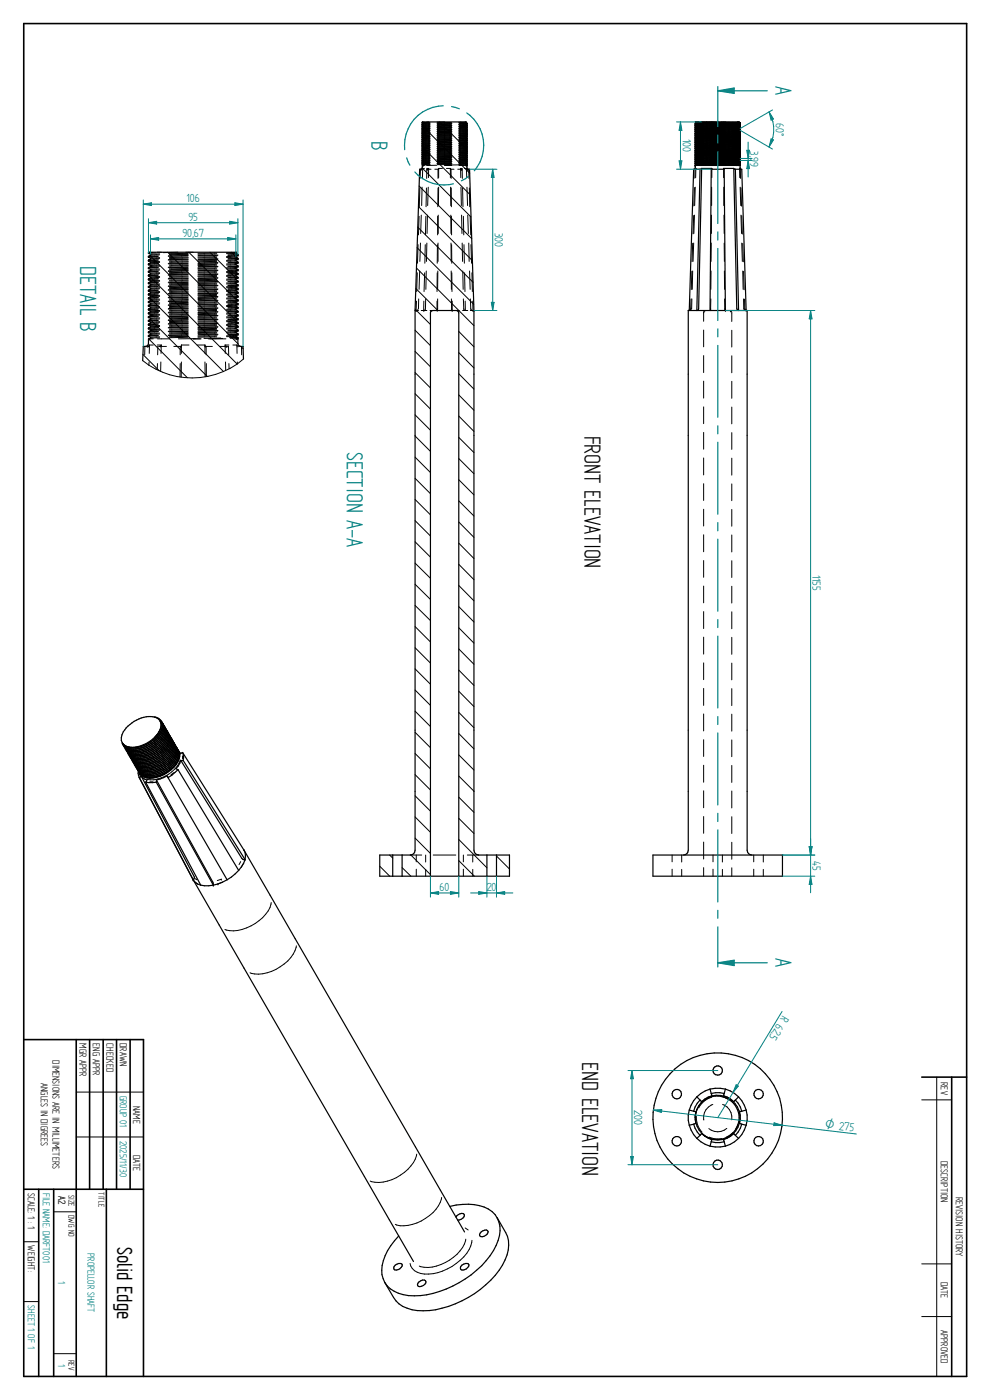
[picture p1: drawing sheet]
<svg xmlns="http://www.w3.org/2000/svg" width="210mm" height="297mm" viewBox="0 0 210 297" stroke-linecap="round" stroke-linejoin="round" font-family="sans-serif">
<defs><g id="words">
<g font-size="5.6" fill="#008080">
<text x="164.5" y="18.3" transform="rotate(90 164.5 18.3)">A</text>
<text x="78.8" y="29.8" transform="rotate(90 78.8 29.8)">B</text>
<text x="17" y="56.4" transform="rotate(90 17 56.4)">DETAIL B</text>
<text x="73.6" y="95.8" transform="rotate(90 73.6 95.8)">SECTION A-A</text>
<text x="164.5" y="203.3" transform="rotate(90 164.5 203.3)">A</text>
</g>
<g font-size="5.6">
<text x="124" y="92.4" transform="rotate(90 124 92.4)">FRONT ELEVATION</text>
<text x="123.5" y="225.4" transform="rotate(90 123.5 225.4)">END ELEVATION</text>
</g>
<text font-size="5" x="24.9" y="264.5" transform="rotate(90 24.9 264.5)">Solid Edge</text>
<g font-size="2.8" fill="#008080">
<text x="144.8" y="29.5" transform="rotate(90 144.8 29.5)">100</text>
<text x="164.5" y="26" transform="rotate(90 164.5 26)">60°</text>
<text x="159.1" y="32.1" transform="rotate(90 159.1 32.1)">3,99</text>
<text x="39.6" y="42.9">106</text>
<text x="40" y="46.8">95</text>
<text x="38.7" y="50.3">90,67</text>
<text x="105" y="49.4" transform="rotate(90 105 49.4)">300</text>
<text x="172.4" y="121.9" transform="rotate(90 172.4 121.9)">1155</text>
<text x="172.4" y="182.6" transform="rotate(90 172.4 182.6)">45</text>
<text x="93.3" y="189">60</text>
<text x="103.2" y="189">20</text>
<text x="166" y="215.3" transform="rotate(121 166 215.3)">R 62,</text>
<text x="163.6" y="219.2" transform="rotate(121 163.6 219.2)">5</text>
<text x="134.5" y="235.5" transform="rotate(90 134.5 235.5)">200</text>
</g>
<text font-size="2.7" fill="#008080" x="175" y="239.3" transform="rotate(7 175 239.3)">O 275</text>
<g font-size="2.5">
<text x="16.8" y="221.3" transform="rotate(90 16.8 221.3)">MGR APPR</text>
<text x="19.7" y="221.3" transform="rotate(90 19.7 221.3)">ENG APPR</text>
<text x="22.6" y="221.3" transform="rotate(90 22.6 221.3)">CHECKED</text>
<text x="25.4" y="221.3" transform="rotate(90 25.4 221.3)">DRAWN</text>
<text x="11.1" y="224.9" transform="rotate(90 11.1 224.9)">DIMENSIONS ARE IN MILLIMETERS</text>
<text x="8.6" y="229.7" transform="rotate(90 8.6 229.7)">ANGLES IN DIGREES</text>
<text x="199.5" y="229.6" transform="rotate(90 199.5 229.6)">REV</text>
<text x="28.3" y="234.6" transform="rotate(90 28.3 234.6)">NAME</text>
<text x="28.3" y="245.1" transform="rotate(90 28.3 245.1)">DATE</text>
<text x="199.5" y="246.3" transform="rotate(90 199.5 246.3)">DESCRIPTION</text>
<text x="5.9" y="253.1" transform="rotate(90 5.9 253.1)">SCALE: 1 : 1</text>
<text x="202.7" y="253.9" transform="rotate(90 202.7 253.9)">REVISION HISTORY</text>
<text x="5.9" y="264.2" transform="rotate(90 5.9 264.2)">WEIGHT:</text>
<text x="199.5" y="272" transform="rotate(90 199.5 272)">DATE</text>
<text x="199.5" y="282.2" transform="rotate(90 199.5 282.2)">APPROVED</text>
</g>
<g font-size="2.5" fill="#008080">
<text x="25.4" y="232.4" transform="rotate(90 25.4 232.4)">GROUP 01</text>
<text x="25.4" y="242" transform="rotate(90 25.4 242)">2025/11/30</text>
<text x="9.1" y="253.1" transform="rotate(90 9.1 253.1)">FILE NAME: DARFT001</text>
<text x="18.6" y="265.9" transform="rotate(90 18.6 265.9)">PROPELLOR SHAFT</text>
<text x="12.4" y="271.8" transform="rotate(90 12.4 271.8)">1</text>
<text x="5.9" y="276.9" transform="rotate(90 5.9 276.9)">SHEET 1 OF 1</text>
<text x="12.4" y="289.3" transform="rotate(90 12.4 289.3)">1</text>
</g>
<text font-size="2.4" x="12.4" y="253.8" transform="rotate(90 12.4 253.8)">A2</text>
<g font-size="2">
<text x="14.5" y="253.4" transform="rotate(90 14.5 253.4)">SIZE</text>
<text x="14.5" y="257.7" transform="rotate(90 14.5 257.7)">DWG NO</text>
<text x="20.9" y="252.9" transform="rotate(90 20.9 252.9)">TITLE</text>
<text x="14.5" y="288.5" transform="rotate(90 14.5 288.5)">REV</text>
</g>
</g></defs>
<g fill="none" stroke="#000" stroke-width=".34">
<path d="M5 5h200v287h-200zM5 220.5h25.4v71.5M16.2 220.5v71.5M19 220.5v31.8M21.9 220.5v31.8M24.7 220.5v31.8M27.6 220.5v31.8M195.5 228.5h9.5M201.9 228.5v63.5M5 252.3h25.4M8.2 252.3v39.7M11.4 252.3v39.7"/>
<path d="M22.6 252.3v39.7"/>
</g>
<g fill="none" stroke="#000" stroke-width=".21">
<path d="M147.3 39.8l-.1 3.9M147.4 35.9v1.9M147.5 39.7l-.1 3.9M147.5 34.6h.1M147.5 32.2h.6M147.5 31.4h1.5l-1.5 .1M147.5 28.6h.6M147.5 27.8h.6M147.5 27.1l1.5-.1-1.5 .1M147.6 35.7v2M147.6 34.3h1.4M147.6 32.3h-.1"/>
<path d="M147.6 27.9h-.1M147.7 34.1h.1M147.7 33.7h.1M147.7 33.3h.1M147.7 32.9h.1M147.7 32.5h.1M147.7 31.7h.1M147.7 31.3h.1M147.7 30.9h.1M147.7 30.5h.1M147.7 30.1h.1M147.7 29.7h.1"/>
<path d="M147.7 29.3h.1M147.7 28.5h.1M147.7 28.1h.1M147.7 27.7h.1M147.7 27.3h.1M147.7 26.9h.1M147.7 34.5h.1M147.7 32.1h.1M147.7 28.9h.1M147.7 26.5h.1M147.7 26.1h.1M147.7 34.9h.1"/>
<path d="M147.7 34.8h.1M147.7 34h.1M147.7 33.6h.1M147.7 33.2h.1M147.7 32.8h.1M147.7 32.4h.1M147.7 32h.1M147.7 31.6h.1M147.7 30.8h.1M147.7 30.4h.1M147.7 30h.1M147.7 29.6h.1"/>
<path d="M147.7 29.2h.1M147.7 27.2h.1M147.7 26.8h.1M147.7 26.4h.1M147.7 26h.1M148.1 34.6h.9M148.1 31.8h-.6M148.1 31.8h.9M148.1 27.4h-.6M148.1 27.4h.9M148.1 31.8l-.6 .1M148.1 27.4l-.6 .1"/>
<path d="M148.4 35.1h.5M148.7 26h-1M148.9 28.6h.1M149 35l-1.5 .1M149 34.6l-1.5 .1M149 34.2l-1.5 .1M149 33.8h-1.5M149 33.8l-1.5 .1M149 33.4h-1.5M149 33h-1.5M149 33l-1.5 .1M149 32.6h-1.5h1.5"/>
<path d="M149 32.2l-.9 .1M149 32.2h-.9M149 31h-1.5M149 31l-1.5 .1M149 30.6l-1.5 .1M149 30.2h-1.5M149 30.2l-1.5 .1M149 29.8h-1.5M149 29.4h-1.5M149 29.4l-1.5 .1M149 29h-1.5h1.5M149 28.6l-1.5 .1"/>
<path d="M149 28.2h-1.5h1.5M149 27.8l-.9 .1M149 27.8h-.9M149 26.6h-1.5M149 26.6l-1.5 .1M149 26.2l-1.5 .1M149 33.4l-1.5 .1M149 35l-1.5 .1h.4M149 30.7h-1.5M149 29.8l-1.5 .1M149 26.3h-1.5M149.2 34.8l-1.5 .1"/>
<path d="M149.2 34.5h-1.5M149.2 32l-1.5 .1M149.2 32h-1.5M149.2 31.2h-1.5M149.2 28.9h-1.5M149.2 27.6h-1.5M149.2 26.5h-1.5M149.2 26l-1.5 .1M149.2 34.8h-1.5M149.2 34.4h-1.5M149.2 34h-1.5M149.2 33.6h-1.5"/>
<path d="M149.2 33.2h-1.5M149.2 32.8h-1.5M149.2 32.3l-1.5 .1M149.2 31.5l-1.5 .1M149.2 30.8h-1.5M149.2 30.4h-1.5M149.2 30h-1.5M149.2 29.6h-1.5M149.2 29.2h-1.5M149.2 28.7l-1.5 .1M149.2 28.4h-1.5M149.2 27.9l-1.5 .1"/>
<path d="M149.2 27.1l-1.5 .1M149.2 26.8h-1.5M149.2 26.4h-1.5M149.2 34l-1.5 .1M149.2 33.7h-1.5M149.2 33.3h-1.5M149.2 32.9h-1.5M149.2 32.5h-1.5M149.2 31.7h-1.5M149.2 31.2l-1.5 .1M149.2 30.9h-1.5M149.2 30.4l-1.5 .1"/>
<path d="M149.2 30.1h-1.5M149.2 29.7h-1.5M149.2 29.3h-1.5M149.2 28.5h-1.5M149.2 28.1h-1.5M149.2 27.6l-1.5 .1M149.2 27.3h-1.5M149.2 26.8l-1.5 .1M150.7 34.5h3.1l-3.1 .1M150.7 34.2h.3M150.7 31.4h.3M150.7 30.9h1.6"/>
<path d="M150.7 30.1h3.1l-3.1 .1M150.7 27h.3M150.7 26.5h3.1M150.9 39.7v3.9M151 35.7v2M151.8 25.9l-2 .1M152.3 35h-1.6M152.3 34.9l-1.6 .1M152.3 34.9h1.5M152.3 34.2h1.5M152.3 30.6h-1.6M152.3 30.5l-1.6 .1"/>
<path d="M152.3 30.5h1.5M152.3 26.2h-1.6M152.3 26.1l-1.6 .1M152.3 26.1h1.5M153.5 35.7v2M153.5 39.7v3.9M153.7 34.8h-3M153.7 34h-3M153.7 33.2h-3M153.7 32.4h-3M153.7 32h-3M153.7 31.2h-3"/>
<path d="M153.7 30.4h-3M153.7 29.6h-3M153.7 28.8h-3M153.7 28h-3M153.7 27.6h-3M153.7 26.8h-3M153.7 26h-3M153.7 34.7h-3M153.7 34.4h-3M153.7 34.3h-3M153.7 33.9h-3M153.7 33.6h-3"/>
<path d="M153.7 33.5h-3M153.7 33.1l-3 .1M153.7 32.8h-3M153.7 32.7h-3M153.7 32.3h-3M153.7 31.9h-3M153.7 31.6h-3M153.7 31.5h-3M153.7 31.1h-3M153.7 30.8h-3M153.7 30.7h-3M153.7 30.3h-3"/>
<path d="M153.7 30h-3M153.7 29.9h-3M153.7 29.5l-3 .1M153.7 29.2h-3M153.7 29.1h-3M153.7 28.7h-3M153.7 28.4l-3 .1M153.7 28.3h-3M153.7 27.9h-3M153.7 27.5h-3M153.7 27.2h-3M153.7 27.1h-3"/>
<path d="M153.7 26.7h-3M153.7 26.4h-3M153.7 26.3h-3M153.8 34.1l-3.1 .1M153.8 33.8h-3.1M153.8 33.7h-3.1M153.8 33.4h-3.1M153.8 33.3l-3.1 .1M153.8 33h-3.1M153.8 32.9h-3.1M153.8 32.6h-3.1M153.8 32.5l-3.1 .1"/>
<path d="M153.8 32.2h-3.1M153.8 32.1l-3.1 .1M153.8 31.8h-3.1M153.8 31.7l-3.1 .1M153.8 31.4h-2.8M153.8 31.3l-2.8 .1M153.8 30.9l-1.5 .1M153.8 30.9h-1.5M153.8 29.8h-3.1M153.8 29.7l-3.1 .1M153.8 29.4h-3.1M153.8 29.3h-3.1"/>
<path d="M153.8 29h-3.1M153.8 28.9l-3.1 .1M153.8 28.6h-3.1M153.8 28.5l-3.1 .1M153.8 28.2h-3.1M153.8 28.1l-3.1 .1M153.8 27.8h-3.1M153.8 27.7l-3.1 .1M153.8 27.4h-3.1M153.8 27.3l-3.1 .1M153.8 27h-2.8M153.8 26.9l-2.8 .1"/>
<path d="M153.8 26.5h-1.5M154 25.9h-1.1M154 35.1h.4M154.9 35.1h.9M155.4 34.5h.2M155.4 34.1h1.6M155.4 33.3h1.6M155.4 32.5h1.6l-1.6 .1M155.4 30.1h.2M155.4 29.7h1.6M155.4 28.9h1.6l-1.6 .1M156.4 33.7h-1"/>
<path d="M156.4 33.7h.6M156.4 29.3h-1M156.4 29.3h.6M156.8 33.5h.1M156.8 31.1h.1M156.8 30.7h.1M156.8 30.3h.1M156.8 29.9h.1M156.8 27.5h.1M156.8 25.9h.1M156.8 26.3h.1M156.8 26.7h.1"/>
<path d="M156.8 27.1h.1M156.8 27.9h.1M156.8 28.3h.1M156.8 28.7h.1M156.8 29.1h.1M156.8 29.5h.1M156.8 31.5h.1M156.8 31.9h.1M156.8 32.3h.1M156.8 32.7h.1M156.8 33.1h.1M156.8 33.9h.1"/>
<path d="M156.8 34.3h.1M156.8 34.7h.1M156.8 34.6h.1M156.8 34.2h.1M156.8 33.8h.1M156.8 33.4h.1M156.8 33h.1M156.8 32.6h.1M156.8 32.2h.1M156.8 31.8h.1M156.8 31.4h.1M156.8 31h.1"/>
<path d="M156.8 30.6h.1M156.8 30.2h.1M156.8 29.8h.1M156.8 29.4h.1M156.8 29h.1M156.8 28.6h.1M156.8 28.2h.1M156.8 27.8h.1M156.8 27.4h.1M156.8 27h.1M156.8 26.6h.1M156.8 26.2h.1"/>
<path d="M156.8 35h.1M156.8 35l-.5 .1M156.8 34.6l-1.5 .1M156.8 34.2l-1.5 .1M156.8 33.8l-1.5 .1M156.8 33l-1.5 .1M156.8 32.2l-1.5 .1M156.8 31.8l-1.5 .1M156.8 31.4l-1.5 .1M156.8 31l-1.5 .1M156.8 30.6l-1.5 .1M156.8 30.2l-1.5 .1"/>
<path d="M156.8 29.4l-1.5 .1M156.8 28.6l-1.5 .1M156.8 27.8l-1.5 .1M156.8 27.4l-1.5 .1M156.8 27l-1.5 .1M156.8 26.6l-1.5 .1M156.8 26.2l-1.5 .1M156.8 34.7l-1.5 .1M156.8 34.3l-1.5 .1M156.8 33.9l-1.5 .1M156.8 33.5l-1.5 .1M156.8 33.1l-1.5 .1"/>
<path d="M156.8 32.7l-1.5 .1M156.8 32.3h-1.5M156.8 32.6l-1.5 .1M156.8 31.9l-1.5 .1M156.8 31.5l-1.5 .1M156.8 31.1l-1.5 .1M156.8 30.7l-1.5 .1M156.8 30.3l-1.5 .1M156.8 29.9l-1.5 .1M156.8 29.5l-1.5 .1M156.8 29.1l-1.5 .1M156.8 28.7h-1.5"/>
<path d="M156.8 28.3l-1.5 .1M156.8 27.9h-1.5M156.8 28.2l-1.5 .1M156.8 27.5l-1.5 .1M156.8 27.1l-1.5 .1M156.8 26.7l-1.5 .1M156.8 26.3l-1.5 .1M156.8 25.9l-1.5 .1M156.8 33.4h-1.5M156.8 29.8h-1.5M156.8 29h-1.5M156.8 32.9h-1.4"/>
<path d="M156.8 28.5h-1.4M156.9 35.7v2M157 31.7l-1.6 .1M157 31.3h-1.6M157 30.9h-1.6M157 30.5h-1.6M157 28.1l-1.6 .1M157 39.7l.1 3.9M157 34.9h-1.6M157 34.8l-1.6 .1M157 34.5h-1.4M157 34.4l-1.4 .1"/>
<path d="M157 34l-.6 .1M157 33.6l-.2 .1M157 33.2l-.6 .1M157 32.9h-1.6M157 32.1h-1.6M157 32l-1.6 .1M157 31.6l-1.6 .1M157 31.2l-1.6 .1M157 30.8l-1.6 .1M157 30.4l-1.6 .1M157 30.1h-1.4M157 30l-1.4 .1"/>
<path d="M157 29.6l-.6 .1M157 28.5h-1.6M157 28l-1.6 .1M157 27.7h-1.6M157 27.6l-1.6 .1M157 27.3l-1.6 .1M157 27.2l-1.6 .1M157 26.9h-1.6M157 26.8l-1.6 .1M157 26.5h-1.6M157 26.4l-1.6 .1M157 26.1h-1.6"/>
<path d="M157 26l-1.6 .1M157 35.9l.1 1.9M157.2 39.8l.1 3.9M146.8 57.5l-.2 3.9M146.9 57.5l-.1 3.9M146.9 51.6l-.1 3.9M147.1 51.6l-.1 3.9M147.1 45.7l-.1 3.9M147.3 45.6l-.1 3.9M150.8 57.5v3.9M150.9 51.6l-.1 3.9M150.9 45.6v3.9"/>
<path d="M153.6 45.6v3.9M153.6 51.6l.1 3.9M153.7 57.5v3.9M157.2 45.6l.1 3.9M157.3 51.6l.2 3.9M157.3 45.8l.2 3.9M157.6 57.5v3.9M157.6 51.6l.1 3.9M157.7 57.6l.1 3.9M146.2 65.9h.1M146.3 65.8h-.1M146.4 65.7h.1"/>
<path d="M146.5 65.6l-.1 .1M146.5 65.4h.1M146.6 63.4l-.1 2M146.6 65.7l-.1 .1M146.8 63.4l-.1 2.1M149.3 66.3v1.9M149.3 70v3.6M149.3 75.4v3.6M149.3 66.1h.1M149.5 66l-.2 .1M149.7 65.9h-.1M150.7 65.8l-.1 .1"/>
<path d="M150.7 65.4h.1M150.7 65.7h.1M150.7 65.6v.1M150.8 63.4l-.1 2M153.7 63.4v2.1M153.7 65.7h.1M153.9 65.9h.1M154.8 65.9h.1M155 66h.1M155 66l.2 .1M155.2 66.3v1.9M155.2 70.1v3.5"/>
<path d="M155.2 75.5v3.6M157.7 63.4l.1 2.1M157.8 65.7h.1M157.8 65.7l.2 .1M157.9 63.5l.1 2M158.1 65.7h.1M158.2 65.9h.1M158.3 65.8h.1M149.3 80.9v3.6M149.3 86.3v3.6M149.3 91.7v3.6M149.3 97.2v3.6"/>
<path d="M155.2 80.9v3.6M155.2 86.4v3.5M155.2 91.8v3.5M155.2 97.2v3.6M149.3 102.6v3.6M149.3 108v3.6M149.3 113.5v3.5M149.3 118.9v3.6M155.2 102.7v3.5M155.2 108.1v3.5M155.2 113.5v3.6M155.2 119v3.5"/>
<path d="M149.3 124.3v3.6M149.3 129.7v3.6M149.3 135.2v3.6M155.2 124.4v3.5M155.2 129.8v3.6M155.2 135.2v3.6M149.3 140.6v3.6M149.3 146v3.6M149.3 151.5v3.6M149.3 156.9v3.6M155.2 140.7v3.5M155.2 146.1v3.6"/>
<path d="M155.2 151.5v3.6M155.2 157v3.5M29.5 164.2l.1 .3M31.8 165.9h.7M36.3 164.3h.1M37 163.9l-.7 .4M38.2 161.2a6.7 6.7 0 0 1-7 4.1M38.7 160.4v.4M38.7 160.8h.1M149.3 162.3v3.6M149.3 167.8v3.6M149.3 173.2v3.6"/>
<path d="M149.3 178.6v3.6M155.2 162.4v3.6M155.2 167.8v3.6M155.2 173.3v3.5M155.2 178.7v3.6M41.4 187.1l.5 .4M41.5 186.4l.3 .2M46.2 187.5h.1M46.9 186.5h.1M46.9 186.5l-.8 .3M47.2 187.1l-1 .4M51.1 182.8l-.4 .6"/>
<path d="M51.6 183.3l-.4 .7M57.5 191.5a7.7 7.7 0 0 1-5.2 5.3 6.2 6.2 0 0 1-4.6 .4M142.6 181.4v1.4M142.6 184.4v1.5M144.6 181.4v1.5M144.6 184.4v1.5M149.3 184.1v1.8M151.2 181.4v1.4M151.2 184.4v1.5M153.2 181.4v1.5M153.2 184.4v1.5M155.2 184.1v1.8"/>
<path d="M159.9 181.4v1.4M159.9 184.4v1.5M161.9 181.4v1.5M161.9 184.4v1.5M62.9 200.7a7.5 7.5 0 0 1-4.4 4.9 7.1 7.1 0 0 1-5.5 .8M16.2 231.7h14.2M147.7 236.8a4.4 4.4 0 0 0 1.2 3.4M150.9 232.8a4.3 4.3 0 0 0-2.7 2.2M151.2 234.3a2.93 2.93 0 0 0-1.9 3.3M152.8 232.6l.9 .2 .8 .4M153.3 234.3a2.91 2.91 0 0 1 1.9 3.3M154.2 239.4a2.95 2.95 0 0 1-3.8 0"/>
<path d="M156.5 238.7l-.5 .9M156.5 238.5v.1M195.5 233.3h6.4M198.7 228.5v63.5M11.4 257.1h4.7M16.2 241.2h14.2M88.4 244.8a8.4 8.4 0 0 1-6.2 5.8 5.9 5.9 0 0 1-3.7 0M93.7 254a7.5 7.5 0 0 1-4.3 5 7.1 7.1 0 0 1-5.5 .7M150.4 241.2a4.4 4.4 0 0 0 2.7 .3M155.4 240.3l-1.4 1M5 263.4h3.2M5 276.1h3.2"/>
<path d="M98.7 260.5l.6 .4M98.8 262.9a8.4 8.4 0 0 1-6.2 5.7 5.7 5.7 0 0 1-3.7 0M100.1 263.1a6.8 6.8 0 0 1-3.3 4.9 9.7 9.7 0 0 1-7.6 2.2 2.74 2.74 0 0 1-2.2-2.2M195.5 268.1h6.4M195.5 279.3h6.4M11.4 287.2h4.7"/>
</g>
<g fill="none" stroke="#000" stroke-width=".25">
<path d="M147.4 35.7h.2l-.2 .2M147.4 35.7v.2M147.5 35.1h.1M147.5 34.6h.1M147.5 34.3h.1M147.5 33.8h.1M147.5 33.4h.1M147.5 33h.1M147.5 32.6h.1M147.5 32.2h.1M147.5 31.8h.1M147.5 31.4h.1"/>
<path d="M147.5 31h.1M147.5 30.7h.1M147.5 30.2h.1M147.5 29.8h.1M147.5 29.4h.1M147.5 29h.1M147.5 28.6h.1M147.5 28.2h.1M147.5 27.8h.1M147.5 27.4h.1M147.5 27.1h.1M147.5 26.6h.1"/>
<path d="M147.5 26.3h.1M147.5 35.1h9.5v.6M147.5 34.7l2.3 .1M147.5 34.6l2.3 .1M147.5 34.3l9.5 .2M147.5 34.3h1.4M147.5 33.8l.1 .1M147.5 33.5h.6M147.5 33.4l.6 .1M147.5 33l.1 .1M147.5 32.2l9.5 .2M147.5 32.2l9.3 .2"/>
<path d="M147.5 31.9l9.3 .1M147.5 31.8l8.9 .2M147.5 31.4l7.1 .2M147.5 31.1l7.1 .1M147.5 31l6 .2M147.5 30.7l3.5 .1M147.5 30.7h3.5M147.5 30.3h3.5M147.5 30.2l2.3 .1M147.5 29.9l9.5 .2M147.5 29.8l1.4 .1M147.5 29.4l9.5 .2-.2-.1"/>
<path d="M147.5 29l4.8 .2M147.5 28.6l.6 .1M147.5 28.6l.1 .1M147.5 27.8l9.5 .2M147.5 27.8l9.3 .2M147.5 27.5l8.1 .1M147.5 27.4l8.1 .2M147.5 27.1l7.1 .1M147.5 26.7l7.1 .1M147.5 26.6l6 .2M147.5 26.3l3.5 .1M147.5 26.3h3.5"/>
<path d="M147.5 33.9h.1M147.5 33.1h.1M147.5 35.1l-.1 .6M147.5 34.7l.4 .1 8.9 .2M147.5 34.3l.8 .2 8.5 .1M147.5 33.9l1.5 .2 7.8 .1M147.5 33.5l.8 .2 8.5 .1M147.5 33.1l1.5 .2 7.8 .1M147.5 32.7l.8 .2 8.5 .1M147.5 32.3l1.5 .2 7.8 .1M147.5 31.9l.4 .1 8.9 .2M147.5 31.5l1.5 .2 7.8 .1"/>
<path d="M147.5 31.1l.4 .1 8.9 .2M147.5 30.7l.8 .2 8.5 .1M147.5 30.3l.4 .1 8.9 .2M147.5 29.9l.8 .2 8.5 .1M147.5 29.5l1.5 .2 7.8 .1M147.5 29.1l.8 .2 8.5 .1M147.5 28.7l1.5 .2 7.8 .1M147.5 27.9l1.5 .2 7.8 .1M147.5 27.5l.4 .1 8.9 .2M147.5 27.1l1.5 .2 7.8 .1M147.5 26.7l.4 .1 8.9 .2M147.5 26.3l.8 .2 8.5 .1"/>
<path d="M147.5 25.9l1.5 .2 7.8 .1M147.5 28.3l.4 .2 8.9 .1M147.6 33.9l9.4 .1-.2-.1M147.6 33.1l9.4 .1-.2-.1M147.6 32.6l9.4 .3M147.6 32.7l9.4 .2M147.6 28.2l9.4 .3M147.6 28.3l9.4 .2M147.7 34.9l8.5 .2M147.7 34.5l9.1 .2M147.7 34.1l9.1 .2M147.7 33.7l9.1 .2"/>
<path d="M147.7 33.3l9.1 .2M147.7 32.9l9.1 .2M147.7 32.5l9.1 .2M147.7 32.1l9.1 .2M147.7 31.7l9.1 .2M147.7 31.3l9.1 .2M147.7 30.9l9.1 .2M147.7 30.5l9.1 .2M147.7 30.1l9.1 .2M147.7 29.7l9.1 .2M147.7 29.3l9.1 .2M147.7 28.9l9.1 .2"/>
<path d="M147.7 28.5l9.1 .2M147.7 28.1l9.1 .2M147.7 27.6v.1l9.1 .2M147.7 27.3l9.1 .2M147.7 26.9l9.1 .2M147.7 26.5l9.1 .2M147.7 26.1l9.1 .2M147.7 34.5l-.2 .1M147.7 34.1l-.2 .2M147.7 33.7l-.2 .1M147.7 33.3l-.2 .1M147.7 32.9l-.2 .1"/>
<path d="M147.7 32.5l-.2 .1M147.7 32.1l-.2 .1M147.7 31.7l-.2 .1M147.7 31.3l-.2 .1M147.7 30.9l-.2 .1M147.7 30.5l-.2 .2M147.7 30.1l-.2 .1M147.7 29.7l-.2 .1M147.7 29.3l-.2 .1M147.7 28.9l-.2 .1M147.7 28.5l-.2 .1M147.7 28.1l-.2 .1"/>
<path d="M147.7 27.7l-.2 .1M147.7 27.3l-.2 .1M147.7 26.9l-.2 .2M147.7 26.5l-.2 .1M147.7 26.1l-.2 .2M147.7 34.9l-.2 .2M147.7 26v.1M147.7 26.4v.1M147.7 26.8v.1M147.7 27.2v.1M147.7 28v.1M147.7 28.4v.1"/>
<path d="M147.7 28.8v.1M147.7 29.2v.1M147.7 29.6v.1M147.7 30v.1M147.7 30.4v.1M147.7 30.8v.1M147.7 31.2v.1M147.7 31.6v.1M147.7 32v.1M147.7 32.4v.1M147.7 32.8v.1M147.7 33.2v.1"/>
<path d="M147.7 33.6v.1M147.7 34v.1M147.7 34.4v.1M147.7 34.8v.1M148.1 33.9l8.9 .2M148.1 33.5l8.9 .2M148.1 33.1l8.9 .2M148.1 29.5l8.9 .2M148.1 29.1l8.9 .2M148.1 28.7l8.7 .2M148.1 28.7l5.4 .1M148.8 35.7h2.2l-.1 .2"/>
<path d="M148.8 35.7l-.1 .2h-1.6l-.9 30M148.8 35.7l-.6 29.7v.3l-.4 .2 .7-30M148.9 33.5l3.4 .1M148.9 25.9h.4M149.8 34.7l7.2 .2M151 34.8h3.6M151 34.3l6 .1M151 30.7l6 .1M151 30.4h3.6M151 30.3l6 .2M151 29.9l6 .1M151 26.3l6 .1"/>
<path d="M151 26l6 .1M151 25.9l6 .1-.2-.1M152.3 30.8l4.7 .1M152.3 26.4l4.7 .1M153.5 33.6h3.5M153.5 29.2l3.5 .1M154.6 28.8h2.2M154.6 31.2l2.4 .1M154.6 26.8l2.4 .1M155.6 31.6l1.4 .1M155.6 27.2l1.4 .1M155.6 35.7l.2 .2h1.5l1 30"/>
<path d="M155.6 35.7h-2.1v.2M155.6 35.7l.7 29.7 .4 .5-.7-30M156.4 27.6l.6 .1M156.5 25.9h.3M156.8 25.9h.1M156.8 25.9h-9.3h3.5M156.8 34.7l.2 .1h-1.4M156.8 31.9l.2 .1h-.2M156.8 31.5l.2 .1h-2.4M156.8 31.1l.2 .1h-2.4M156.8 30.3l.2 .1h-1.4M156.8 27.5l.2 .1h-1.4"/>
<path d="M156.8 27.1l.2 .1h-2.4M156.8 26.7l.2 .1h-2.4M156.8 34.3l.2 .1M156.8 33.5l.2 .1M156.8 32.7l.2 .2M156.8 32.3l.2 .1M156.8 30.7l.2 .1M156.8 29.9l.2 .1M156.8 29.1l.2 .1M156.8 28.7l.2 .1M156.8 28.3l.2 .2M156.8 27.9l.2 .1"/>
<path d="M156.8 26.3l.2 .1M156.8 26.2v.1M156.8 26.6v.1M156.8 27v.1M156.8 27.4v.1M156.8 27.8v.1M156.8 28.2v.1M156.8 28.6v.1M156.8 29v.1M156.8 29.4v.1M156.8 29.8v.1M156.8 30.2v.1"/>
<path d="M156.8 30.6v.1M156.8 31v.1M156.8 31.4v.1M156.8 31.8v.1M156.8 32.2v.1M156.8 32.6v.1M156.8 33v.1M156.8 33.4v.1M156.8 33.8v.1M156.8 34.2v.1M156.8 34.6v.1M156.8 35v.1"/>
<path d="M156.8 28.8h.2M156.8 32l.2 .1M157 34.9h.1M157 34.5h.1M157 34.1h.1M157 33.7h.1M157 33.3h.1M157 32.9h.1M157 32.5h.1M157 32.1h.1M157 31.7h.1M157 31.3h.1"/>
<path d="M157 30.9h.1M157 30.5h.1M157 30.1h.1M157 29.7h.1M157 29.3h.1M157 28.9h.1M157 28.5h.1M157 28.1h.1M157 27.7h.1M157 27.3h.1M157 26.9h.1M157 26.5h.1"/>
<path d="M157 26.1h.1M157 26.4v.1M157 30v.1M157 30.8v.1M157 33.6v.1M157 34.4v.1M157 28.9l-.2 .1M157 28.5l-.2 .1M157 28.1l-.2 .1M157 27.7l-.2 .1M157 27.3l-.2 .1M157 26.9l-.2 .1"/>
<path d="M157 26.5l-.2 .1M157 26.1l-.2 .1M157 29.3l-.2 .1M157 34.5l-.2 .1M157 34.1l-.2 .1M157 33.7l-.2 .1M157 33.3l-.2 .1M157 32.9l-.2 .1M157 32.5l-.2 .1M157 32.1l-.2 .1M157 31.7l-.2 .1M157 31.3l-.2 .1"/>
<path d="M157 30.9l-.2 .1M157 30.5l-.2 .1M157 30.1l-.2 .1M157 29.7l-.2 .1M157 34.9l-.2 .1M157 35.7h-.1l.2 .2M157 35.7v.2M146 65.9h12.5M146 65.9v114.5a1.01 1.01 0 0 1-1 1M146.2 65.8l-.2 .1M150.6 65.9l.3-30h2.7l.3 30M158.3 65.8l.2 .1"/>
<path d="M158.5 65.9v114.5a1.01 1.01 0 0 0 1 1M25.9 157.6h.1M25.9 157.6l.3 .3M25.9 157.6l.4 .6M26 157.8l.1 .1M26.1 157.9h.1M26.1 157.9l.5 .5 .7 .4M26.2 157.9a3 3 0 0 0 2.5 .7M26.2 158l.1 .2M26.2 158.2h.1M26.3 158.2l.5 .5 .7 .4M26.3 158.2l.7 .8"/>
<path d="M26.3 158.2l.3 .3M26.4 158.3l.2 .5M26.4 158.4h.1M26.5 158.5l.3 .2M26.6 158.7h.1M26.6 158.7l1.1 .7M26.6 158.8l.8 .7 1.4 .3M26.6 158.8a2.11 2.11 0 0 0 2.2 1M26.7 158.9l.6 .6M26.8 159h.1M26.8 159l.5 .6M26.8 159.2l.3 .4"/>
<path d="M26.9 159.3h.1M27.1 159.6h.1M27.1 158.9l.4 .2M27.1 159.6l.7 .8M27.1 159.6l.8 .8M27.2 159.8l.5 .6 .8 .4M27.2 159.9h.1M27.3 159.5l.7 .4M27.3 159.2l.4 .1M27.3 159.9l.6 .5M29.3 159.7l-.5 .1M30.3 159.3l-1.2 .2-1.4-.2"/>
<path d="M30.3 159.3l-1.1 .2-1.5-.1M30.5 158.5l-1.7 .4h-1M30.5 158.5l-2.2 .5-1.4-.4M31.2 158.5l-2.2 .7-1.5-.1M32.6 159.7l-1.1 .5M32.7 152.1a1.89 1.89 0 0 1 1.8 1.6M32.8 156.5a6.1 6.1 0 0 1-6.1 1.8l-.6-.4M33 157.9l-1.6 .9-1.1 .5M33 157.9l-1 .7-1.7 .7M33.1 156.9l-.9 .7-1.7 .9M33.1 159.3l-.5 .4M33.3 159.6a5.4 5.4 0 0 1-5.2 1"/>
<path d="M33.3 159.6l-.5 .4M33.4 156.2a7.4 7.4 0 0 1-5.8 2.4 2.15 2.15 0 0 1-1.4-.7M33.4 156.2a7.6 7.6 0 0 1-4.2 2.4M33.4 157.5l-.4 .4M33.5 158.7a5.7 5.7 0 0 1-6.1 1.1l-.3-.3M33.5 158.7a6.1 6.1 0 0 1-5.7 1.4l-.7-.5M33.5 156.5a6.9 6.9 0 0 1-3 2M33.7 155.2a1.95 1.95 0 0 0 .3-2.2 1.95 1.95 0 0 0-2-1 6.8 6.8 0 0 0-6.1 3.9l-.2 1.2 .2 .5M33.7 155.2l-.9 1.3M33.9 158.3l-.4 .4M34 155.4l-.6 .8M34 152.9l.1 .4a2.06 2.06 0 0 1-.4 1.9"/>
<path d="M34.1 159.8l-1 .7-1.1 .5M34.2 155.6l-.7 .9M34.2 156.6l-.8 .9M34.2 156.7l-.8 .8M34.2 153h.1M34.2 158.9l-.9 .7M34.2 153l.3 .7M34.3 153.2l.2 .3 .1 .9M34.4 153.3h.1M34.4 159.2a7.6 7.6 0 0 1-5.3 2M34.4 153.3l.2 .3M34.4 159.2a6.9 6.9 0 0 1-5.3 2"/>
<path d="M34.5 153.7v.4M34.5 154.1l-.5 1.3M34.5 153.5l.1 .1M34.5 154.8l-.6 1.3M34.6 153.6h.1M34.6 159.4l-.9 .8-1.7 .9M34.6 153.6a3.2 3.2 0 0 1-1.3 3.6 6.4 6.4 0 0 1-5.8 1.9M34.6 153.6l.1 .3M34.6 153.6v.4M34.6 154.3l-.2 .9M34.7 153.7l.1 .2M34.7 153.9a4.1 4.1 0 0 1-2.4 4l-.5 .4"/>
<path d="M34.8 153.9h.1M34.8 153.9l.1 .4M34.8 153.9l.2 .7M34.8 154l.1 .2M34.9 154.2h.1M34.9 154.2a2.98 2.98 0 0 1-.9 3.1 8.2 8.2 0 0 1-5.2 2.5M34.9 154.3v.6M34.9 154.9l-.2 .8-.5 .9M34.9 154.2a2.81 2.81 0 0 1-.9 3.1 7.7 7.7 0 0 1-4.7 2.5M35 157.1l-1.5 1.6M35 154.3l.1 .2M35 157.1l-.7 .8"/>
<path d="M35 154.9l-.3 .9-.5 .9M35 158l-.8 .9-.9 .7M35.1 154.5h.1M35.1 154.5a3.6 3.6 0 0 1-1.8 3.9 6.7 6.7 0 0 1-5.3 1.5M35.1 154.5l.1 .3a3.7 3.7 0 0 1-1.9 3.6 6.4 6.4 0 0 1-5.3 1.5M35.1 154.6l.2 .2M35.3 154.7h.1M35.3 154.8l.1 .6M35.3 154.7l.1 .7M35.3 154.8l.2 .4 .1 .9M35.3 158.6l-.3 .4M35.3 158.6l-.7 .9"/>
<path d="M35.4 155h.1M35.4 155l.2 .7M35.4 155.4v.4M35.4 155.8l-.4 1.3M35.5 157.9l-1.1 1.3M35.5 155.1l.1 .2M35.5 156.5l-.4 .8a5.8 5.8 0 0 1-2 2M35.6 155.3h.1M35.6 155.3l.1 .3M35.6 155.3l.2 1.1M35.6 156a5 5 0 0 1-2.5 3.4M35.6 155.4l.3 .8"/>
<path d="M35.7 156.8l-1 1.7M35.7 155.6h.1M35.7 155.6l.2 .6M35.7 155.6l.1 .4M35.8 156.3l-.5 1.3M35.8 155.7a2.6 2.6 0 0 1-.5 2.9M35.9 155.9h.1M35.9 155.9l.2 1M35.9 156l.2 .2M35.9 156.2l-.4 1.7-1.1 1.3M35.9 156.2l-.2 1.3M36 157.3l-.7 1.3"/>
<path d="M36.1 156.2h.1M36.1 156.2a2.9 2.9 0 0 1-1 3.1 6.8 6.8 0 0 1-6.1 2.3l-.8-.3M36.1 156.2a3.5 3.5 0 0 1-1.8 3.9 6.2 6.2 0 0 1-5.7 1.4l-.4-.2M36.1 156.3l.1 .2M36.1 158.3l-.8 1.3-.8 .8M36.2 158.3a5.2 5.2 0 0 1-1.7 2.1M36.2 156.4h.1M36.2 156.5l.2 1M36.2 156.4l.2 .4M36.3 156.5l.1 .3M36.4 156.8v.7M36.4 156.7h.1"/>
<path d="M36.4 156.8l.2 1M36.4 157.5l-.3 .8M36.4 156.7l.2 .7M36.4 157.5l-.2 .8M36.4 156.8l.3 .4v.9M36.5 158.2l-.7 1.3-1.2 1.2M36.5 157h.1M36.5 157l.2 .3M36.6 157.7a4 4 0 0 1-2 3M36.6 157.1l.3 .8M36.7 159.2l-.6 .9-1.1 1.2M36.7 158.4a6.8 6.8 0 0 1-5.2 4.1"/>
<path d="M36.7 159.2l-.3 .4M36.7 157.3h.1M36.7 157.3a2.55 2.55 0 0 1-.4 3M36.7 157.3v.4M36.7 158a6.1 6.1 0 0 1-4.1 4.2l-1.1 .3M36.8 157.5l.1 .4M36.8 158.7l-.1 .5M36.9 157.6h.1M36.9 157.6l.1 .3M36.9 157.9l-.1 .8M36.9 158.3l-.1 .4M37 157.7v.2"/>
<path d="M37 157.9a2.66 2.66 0 0 1-.7 2.4M37 157.9h.1M37 157.9a3.3 3.3 0 0 1-1.3 3.6M37 157.9l.3 .6M37.1 158l.3 .8-.2 1.2M37.2 158.1h.1M37.2 158.9a6.5 6.5 0 0 1-5.2 4.5M37.2 158.1l.1 .3a1.95 1.95 0 0 1-.1 1.6M37.3 158.2l.2 .4v.9M37.4 158.4h.1M37.4 158.4l.1 1.1M37.4 158.5l.1 .2"/>
<path d="M37.5 158.7h.1M37.5 158.7l.1 .2M37.5 159.5l-.7 1.7M37.5 158.7l.2 .7M37.5 159.5l-.2 .8-.5 .9M37.6 158.8l.3 .8-.1 .8M37.6 158.9l.1 .4M37.7 159h.1M37.7 159l.1 .3M37.7 159.3v.5M37.7 159.7a4 4 0 0 1-1.9 3M37.8 159.1l.1 .2"/>
<path d="M37.8 159.3h.1M37.8 159.3l.3 .6M37.8 159.3l.1 .4M38 159.5l.1 .8M38 159.5l.2 .3M38.1 159.7l-.2-.3a3.1 3.1 0 0 1-1 3.4 7 7 0 0 1-5.9 2.2l-1-.5-.3-.4M38.2 159.8h.1M38.7 159.6l.2 .5v1.2M38.7 159.6l-.5 .2M38.7 159.6l13.1 20.8M27.3 160l.1 .2M27.4 160.1h.1"/>
<path d="M27.4 160.2l.2 .2M27.4 160.2l.4 .6 .6 .4M27.5 160.3l.2 .4 .7 .5M27.6 160.4h.1M27.6 160.4l1.1 .7M27.6 160.6l.6 .7M27.6 160.5l.3 .2M27.7 160.7h.1M27.8 160.7l.2 .3M27.8 160.9l.3 .3M27.9 161h.1M27.9 160.4l1.4 .2"/>
<path d="M28 161.2a2.46 2.46 0 0 0 1.5 1.3M28.1 161.3h.1M28.1 161.3l.8 1.1M28.2 161.6h.1M28.2 161.5l.7 .5M28.2 160.9l.5 .1M28.3 161.6l.6 .4M28.3 161.7l.1 .2M28.4 161.8h.1M28.4 161.9a2.18 2.18 0 0 0 1.7 .9M28.4 161.2l1.4 .3 1.6-.3M28.4 161.9l1.1 .6"/>
<path d="M28.4 161.2l.9 .3M28.5 162l.5 .7M28.5 162.1h.1M28.6 162.2l.5 .5M28.7 162.3v.2M28.7 161l.4 .2M28.7 162.4h.1M28.7 162.5l.5 .5 .8 .3M28.9 162.7h.1M28.9 162l1.4 .3M29 162.8l.5 .7M29 162.8l1 .6"/>
<path d="M29 163h.1M29 162.7l1.3 .4M29 163l.5 .6M29.1 162.7l1.2 .4M29.1 163.1l.6 .7M29.2 163.3h.1M29.2 162.6l.9 .2M29.3 163.4l.1 .2M29.3 163.5v.5l.2 1 .4-.4M29.4 163.5h.1M29.4 163.6l.3 .2M29.5 163.7a2.1 2.1 0 0 0 1.7 1.1"/>
<path d="M29.5 162.5l.9 .1 1.1-.1M29.5 163.8h.1M29.5 164.9l11.5 21.7M29.5 163.5l.4 .3M29.5 163.9l.6 .5M29.7 164h.1M29.7 164v.1M29.7 164.1l.2 .4M29.9 163.7l.8 .3M29.9 163.8l.9 .2M29.9 164.6l11.3 21.4-.2 .6M29.9 164.6l.3 .4 1 .5-.3 .4"/>
<path d="M30 163.3l.9 .1 1.1-.1M30 163.4l.9 .1 1.1-.1M30.3 163.1h1M30.4 164.6l.8 .2M30.4 160.5l-1.1 .1M30.9 165.9h2.2M30.9 165.9l11.7 21.9M31.3 162.2l-1 .1M31.5 160.2l-1.1 .3M31.9 164.9h.1M32 161l-.6 .2M32 161.1l-2.2 .4"/>
<path d="M32.2 160.2l-1.7 .6-1.5 .1M32.5 161.9l-1.2 .3M32.5 161.9l-1.1 .3M32.8 162.4a5.9 5.9 0 0 1-2.7 .4M32.9 163.8l-1.2 .2h-1M32.9 163.8l-.6 .2h-1.5M33.1 165.9l12.2 21.9M33.2 165.5l11.9 21.6 .2 .7M33.2 165.5l-.1 .4M34.5 160.4a6.2 6.2 0 0 1-5.8 1.3l-.6-.5M34.5 160.4a5.7 5.7 0 0 1-6.1 1.2l-.5-.6M34.6 160.7l-1 .7-1.1 .5"/>
<path d="M34.6 160.7l-2.1 1.2M34.9 161.2a6.3 6.3 0 0 1-4.8 1.6M35 161.3l-1.6 1M35 163.9l-1.6 .7-1.1 .2h-1.1M35.3 163a5.4 5.4 0 0 1-5.6 .8M35.3 161.8l-1.6 1-1.7 .5M35.4 162.1a6.2 6.2 0 0 1-5.7 1.3l-.9-.8M35.4 162.1a6.2 6.2 0 0 1-5.6 1.4l-.4-.2-.7-.8M35.6 162.4l-1.1 .7-1.6 .7M35.6 162.4a6.5 6.5 0 0 1-2.7 1.4M35.6 165l12.6 21.6M35.6 165l-.1-.4-2.3 .9"/>
<path d="M36.1 160l-1.2 1.2M36.3 160.3a7.8 7.8 0 0 1-5 2.8M36.3 163.1a6.7 6.7 0 0 1-5.1 1.7M36.3 160.3a7.3 7.3 0 0 1-5 2.8M36.8 161.2l-1.2 1.2M37 162.4a7.7 7.7 0 0 1-4.7 2.5M37.2 160l-.9 1.3-.9 .8M37.4 162a6.9 6.9 0 0 1-6.6 2.9l-.7-.3-.4-.5M37.6 161.6a5.8 5.8 0 0 1-2 2M37.6 161.6l-.3 .4M37.6 160.1a6.8 6.8 0 0 1-7.1 4.1l-.8-.4M37.8 163.3l12.8 21.3"/>
<path d="M37.8 163.3l-2.2 1.7M37.8 161.1l-.2 .5M37.8 160.4a7 7 0 0 1-7.2 4.1l-.8-.4-.4-.5M37.8 160.4a7 7 0 0 1-6.7 4.2 2.37 2.37 0 0 1-1.9-1.3M37.9 160l-.1 .4M38.1 160.3l-.5 1.3M38.1 160.3l-.1 .4M38.4 161.3l12.9 20.8 .6 .3M38.4 161.3l-.6 1.2-.5 .6 .5 .2M38.4 161.3h.5M38.9 161.3l13.1 21.1M40.9 186.6h.1"/>
<path d="M41 186.6h.1M41 186.6l.4 .5 1.2 .7M41 186.6l46.7 81M42.6 187.8l.8 .1 1.9-.1M45.3 187.8h.1M48.2 186.6l-2 .9-.9 .3M50.6 184.6l-1.5 1.4-.9 .6M51.7 180.2l.1 .2M51.8 180.4l.2 .6v1.4M51.8 180.4l46.7 81M51.9 182.4h.1M52 182.4l-.3 .7-1.1 1.5"/>
<path d="M138.5 181.4h27.5v4.5h-27.5zM146.2 235.5l-.2 1v1.1l.2 1.1M146.2 238.7l.9 2 .7 .8M146.2 235.5l.9 .2M147.1 235.7l.5 .2-.1 .8 .1 1.6-.5 .2M147.1 238.5l.3 .8 1.1 1.6M147.1 238.5l-.9 .2M147.5 237.1a4.9 4.9 0 0 0 1.4 3.3M147.5 237.1a4.8 4.8 0 0 1 5.9-4.6 4.8 4.8 0 0 1 3 6.9 4.8 4.8 0 0 1-7.5 1M147.5 237.1a4.6 4.6 0 0 1 5.8-4.5 4.6 4.6 0 0 1 2.8 6.8 4.6 4.6 0 0 1-7.2 1M147.8 232.7l-.7 .8-.9 2M148.5 233.4l-1.1 1.5-.3 .8"/>
<path d="M150.6 231l.3 1M150.6 231l-1 .4-1.8 1.3M150.6 231l1.1-.1 2.2 .1M150.9 232l.1 .5-.8 .2-1.4 1-1-1M150.9 232l.9-.2 1.8 .2M153.6 232l-.1 .5 .8 .2 1.3 1 1.1-1M153.9 231l-.3 1M153.9 231l1 .4 1.8 1.3M156 233.4l1 1.5 .3 .8M156.7 232.7l.6 .8 1 2M157.3 235.7l-.4 .2 .1 .8-.1 1.6 .4 .2M157.3 238.5l1 .2"/>
<path d="M157.3 238.5l-.3 .8-1 1.6M158.3 235.5l.2 1v1.1l-.2 1.1M158.3 235.5l-1 .2M158.3 238.7l-1 2-.6 .8M95.4 255.9a10.5 10.5 0 0 1 9 1.1 5.7 5.7 0 0 1 .8 7.2 21 21 0 0 1-17.3 10.7 7 7 0 0 1-6.3-2.8M96.7 258.2a1.22 1.22 0 0 1 1.8-.6 1.18 1.18 0 0 1-1.4 1.2M105.4 258.3l1.9 3.2a6.8 6.8 0 0 1-.7 6.9 21.4 21.4 0 0 1-16.9 9.7 7.5 7.5 0 0 1-5.7-2.1l-2.4-3.9M147.8 241.5l.9 .7 1.9 1M148.5 240.9l.3-.4 1.4 1 .8 .3-.1 .4M148.5 240.9l-.7 .6M150.6 243.2l1.1 .1 2.2-.1M150.9 242.2l.9 .2 1.8-.2"/>
<path d="M150.9 242.2l-.3 1M153.6 242.2l.3 1M156 240.9l-.4-.4-1.3 1-.8 .3 .1 .4M156 240.9l.7 .6M156.7 241.5l-.9 .7-1.9 1M83.9 268.4a1.02 1.02 0 0 1 1.4-.1 1.21 1.21 0 0 1-1.7 .9v-.5zM84.6 262.2a10.6 10.6 0 0 0-3.6 8.2l.6 1.7M88.9 271.9a.94 .94 0 0 1 1.4 0 1.16 1.16 0 0 1-1.7 .8v-.5zM98 268.4a1.02 1.02 0 0 1 1.5-.1 1.21 1.21 0 0 1-1.8 .9v-.5zM102.1 261.3a.98 .98 0 0 1 1.4 0 1.23 1.23 0 0 1-1.7 .9l-.1-.3z"/>
<circle cx="143.6" cy="232.1" r="1"/>
<circle cx="152.2" cy="237.1" r="13.7"/>
<circle cx="152.3" cy="227.1" r=".99"/>
<circle cx="160.9" cy="232.1" r="1.01"/>
<circle cx="143.6" cy="242.1" r="1"/>
<circle cx="152.2" cy="247.1" r="1"/>
<circle cx="160.9" cy="242.1" r="1.01"/>
</g>
<path d="M153.9 65.9h18.9M171.9 65.9l.3 1.7h-.6zM166 181.4h6.8" fill="none" stroke="#008080" stroke-width=".21"/>
<path d="M171.9 65.9l.3 1.7h-.6z" fill="#008080"/>
<path d="M171.6 179.6h.6l-.3 1.8z" fill="none" stroke="#008080" stroke-width=".21"/>
<path d="M171.6 179.6h.6l-.3 1.8z" fill="#008080"/>
<path d="M171.9 65.9v115.5M166 185.9h6.8M166 181.4h6.8M171.9 185.9l.3 1.7h-.6z" fill="none" stroke="#008080" stroke-width=".21"/>
<path d="M171.9 185.9l.3 1.7h-.6z" fill="#008080"/>
<path d="M171.6 179.6h.6l-.3 1.8z" fill="none" stroke="#008080" stroke-width=".21"/>
<path d="M171.6 179.6h.6l-.3 1.8z" fill="#008080"/>
<path d="M171.9 177.9v11.5M138.6 235.5l43 5.1M138.6 235.5l1.8-.1-.1 .6z" fill="none" stroke="#008080" stroke-width=".21"/>
<path d="M138.6 235.5l1.8-.1-.1 .6z" fill="#008080"/>
<path d="M164.2 238.2l1.7 .5-1.8 .1z" fill="none" stroke="#008080" stroke-width=".21"/>
<path d="M164.2 238.2l1.7 .5-1.8 .1z" fill="#008080"/>
<path d="M133.2 227.1h19.1M134.1 227.1l.3 1.7h-.6zM133.2 247.1h19.1" fill="none" stroke="#008080" stroke-width=".21"/>
<path d="M134.1 227.1l.3 1.7h-.6z" fill="#008080"/>
<path d="M133.8 245.4h.6l-.3 1.7z" fill="none" stroke="#008080" stroke-width=".21"/>
<path d="M133.8 245.4h.6l-.3 1.7z" fill="#008080"/>
<path d="M165.9 214.6l-13.6 22.5M134.1 227.1v20M156.2 230.1l.4 .3-1.1 1.4z" fill="none" stroke="#008080" stroke-width=".21"/>
<path d="M156.2 230.1l.4 .3-1.1 1.4z" fill="#008080"/>
<g fill="none" stroke="#008080" stroke-width=".25">
<path d="M162.8 19.3h-10.5v7.5M152.3 28.7v1.7M152.3 32.1v15.3M152.3 49.2v1.7M152.3 52.7v15.3M152.3 69.8v1.7M152.3 73.3v15.2M152.3 90.3v1.7M152.3 93.8v15.3M152.3 110.9v1.7M152.3 114.4v15.3M152.3 131.4v1.7"/>
<path d="M152.3 135v15.2M152.3 152v1.7M152.3 155.5v15.3M152.3 172.5v1.8M152.3 176.1v15.2M152.3 193.1v1.7M152.3 196.6v7.6"/>
</g>
<path d="M152.3 19.3l3.4-.6v1.1z" fill="#008080"/>
<path d="M152.3 19.3l3.4-.6v1.1zM152.3 204.2h10.5" fill="none" stroke="#008080" stroke-width=".25"/>
<path d="M152.3 204.2l3.4-.5v1.1z" fill="#008080"/>
<path d="M152.3 18.4v.9M86.3 33.5l.6 1.6M88 36.5a8.2 8.2 0 0 0 8.2 2.5M94 22.4a8.4 8.4 0 0 0-8.2 9.4M95.8 22.6l1.6 .5M99 24a8.3 8.3 0 0 1 1.6 12.2M99.3 37.5l-1.4 .9M152.3 204.2l3.4-.5v1.1zM152.3 204.2v.9" fill="none" stroke="#008080" stroke-width=".25"/>
<g fill="none" stroke="#000" stroke-width=".21">
<path d="M88.9 39.5l11.2 11.1M89.1 39.9l-.2 4M89.2 35.9l-.1 1.9M89.2 35.9h.1M89.4 35.9h.1M89.5 35.9h-.1M89.5 35.6l10.4 10.4M89.5 39.7l-.1 3.9M89.6 26.7l10 10M89.7 35.1h.1M89.7 35.7h.3M89.7 35.7l-.1 .1"/>
<path d="M89.7 35.7l-.1 2M89.7 34.7l.5 .1M89.7 34.3h.5M89.7 33.9h1.4l-1.5 .1M89.7 33.5h1.4M89.7 32.7h1.4M89.7 32.3h1.4M89.7 31.9h1.4M89.7 31.5h1.4M89.7 31.1h1.4M89.7 30.3h1.4M89.7 29.9h.5"/>
<path d="M89.7 29.5h1.4M89.7 29.1h1.4M89.7 28.3h1.4M89.7 27.9h1.4M89.7 27.5h1.4M89.7 27.1h1.4M89.7 26.7h1.4M89.7 26.3l-.1 .1 1.5-.1M89.7 35.1h.3M89.7 30.7h-.1M89.7 34.8h-.1M89.7 30.4h-.1"/>
<path d="M89.8 34.6h.1M89.8 34.2h.1M89.8 33.8h.1M89.8 33.4h.1M89.8 33h.1M89.8 32.6h.1M89.8 32.2h.1M89.8 31.8h.1M89.8 31.4h.1M89.8 31h.1M89.8 30.6h.1M89.8 30.2h.1"/>
<path d="M89.8 29.8h.1M89.8 29.4h.1M89.8 29h.1M89.8 28.6h.1M89.8 28.2h.1M89.8 27.8h.1M89.8 27.4h.1M89.8 27h.1M89.8 26.6h.1M89.8 26.2h.1M89.8 35h.1M89.8 31.4l10 10"/>
<path d="M90 25.9l-.4 .1M90.2 34.3l-.6 .1M90.2 34.3h.9M90.2 29.9l-.6 .1M90.2 29.9h.9M90.5 39.9l-.1 4M90.5 35.7h.4M90.5 35.9h.1M90.5 35.9v1.9M90.7 35.9h.1M90.8 35.9h.6M90.8 39.7l-.1 3.9"/>
<path d="M90.9 35.7h.1M90.9 35.7v2M90.9 33.5l-1.3 .1M90.9 25.9h-.4M91.1 31.1l-1.5 .1h.1M91.1 34.7l-.9 .1M91.1 34.7h-.9M91.1 33.2h-1.5M91.1 33.1h-1.5M91.1 32.7l-1.5 .1M91.1 32.3l-1.5 .1M91.1 31.9l-1.5 .1"/>
<path d="M91.1 31.5l-1.5 .1M91.1 30.7l-1.5 .1M91.1 30.7h-1.5M91.1 30.3h-.9M91.1 29.6h-1.5M91.1 29.1l-1.5 .1M91.1 28.7l-1.5 .1M91.1 28.7h-1.4M91.1 28.3l-1.5 .1M91.1 27.9l-1.5 .1M91.1 27.5l-1.5 .1M91.1 27.1l-1.5 .1"/>
<path d="M91.1 26.7l-1.5 .1M91.1 26.3l-1.4 .1M91.1 26h-1.5M91.2 34.5l-1.4 .1M91.2 34.2h-1.4M91.2 33.7l-1.4 .1M91.2 33.4h-1.4M91.2 32.6h-1.4M91.2 31.8h-1.4M91.2 31.4h-1.4M91.2 30.9l-1.4 .1M91.2 30.6h-1.4"/>
<path d="M91.2 30.1l-1.4 .1M91.2 29.8h-1.4M91.2 29h-1.4M91.2 28.2h-1.4M91.2 27.4h-1.4M91.2 27h-1.4M91.2 26.5l-1.4 .1M91.2 26.2h-1.4M91.2 34.8l-1.4 .1M91.2 34.5h-1.4M91.2 34l-1.4 .1M91.2 33.7h-1.4"/>
<path d="M91.2 33.3h-1.4M91.2 32.9h-1.4M91.2 32.5h-1.4M91.2 32l-1.4 .1M91.2 31.7h-1.4M91.2 31.2l-1.4 .1M91.2 30.9h-1.4M91.2 30.4l-1.4 .1M91.2 30.1h-1.4M91.2 29.7h-1.4M91.2 29.3h-1.4M91.2 28.9h-1.4"/>
<path d="M91.2 28.5h-1.4M91.2 28.1h-1.4M91.2 27.6l-1.4 .1M91.2 27.3h-1.4M91.2 26.8l-1.4 .1M91.2 26.5h-1.4M91.2 26l-1.4 .1M91.2 35h-1.4M91.2 32.9l-1.4 .1M91.2 32.2h-1.4M91.2 29.3l-1.4 .1M91.2 28.6h-1.4"/>
<path d="M91.2 27.8h-1.4M92.2 35.9h.8M92.7 35.1h-2.2M92.7 33.9h.4M92.7 33.1h.4M92.7 29.5h.4M92.7 32.6l3.1 .1M92.7 29h3.1M92.7 28.2l3.1 .1M92.7 27.1h1.6M92.7 26.7h.4M92.9 35.9v1.9"/>
<path d="M92.9 39.9v4M93 35.9h.1M93 35.8h.1M93 39.7v3.9M93.1 32.7h-.4M93.1 29.1h-.4M93.1 28.3h-.4M93.3 25.9l5.6 5.6M93.8 35.7h-.8v2M94.3 26.7h1.5M94.3 25.9h-1.6M94.7 35.7h.8"/>
<path d="M95.5 35.7h.1M95.5 35.7v2M95.5 32.3h-2.8M95.5 27.9h-2.8M95.5 27.1h.3M95.6 35.9h.1M95.6 39.7v3.9M95.6 35.9h.7M95.7 35.9v1.9M95.7 39.9l.1 4M95.8 34.4h-3M95.8 33.6h-3"/>
<path d="M95.8 32.4h-3M95.8 31.6h-3M95.8 31.2h-3M95.8 30.8h-3M95.8 30h-3M95.8 28.8h-3M95.8 28h-3M95.8 27.2h-3M95.8 26.8h-3M95.8 26.5h-3M95.8 26.4h-3M95.8 34.9h-3"/>
<path d="M95.8 34.8h-3M95.8 34.5h-3M95.8 34.1h-3M95.8 34h-3M95.8 33.7h-3M95.8 33.3h-3M95.8 33.2h-3M95.8 32.9h-3M95.8 32.8h-3M95.8 32.5h-3M95.8 32.1h-3M95.8 32h-3"/>
<path d="M95.8 31.7l-3 .1M95.8 31.3h-3M95.8 30.9h-3M95.8 30.5h-3M95.8 30.4h-3M95.8 30.1h-3M95.8 29.7h-3M95.8 29.6h-3M95.8 29.3h-3M95.8 29.2h-3M95.8 28.9h-3M95.8 28.5h-3"/>
<path d="M95.8 28.4l-3 .1M95.8 28.1h-3M95.8 27.7h-3M95.8 27.6h-3M95.8 27.3l-3 .1M95.8 26.9h-3M95.8 26.1h-3M95.8 26h-3M95.8 35.1h-1.5h1.5M95.8 34.7h-3.1M95.8 34.6l-3.1 .1M95.8 34.3h-3.1"/>
<path d="M95.8 34.2l-3.1 .1M95.8 33.9h-2.7M95.8 33.8l-2.7 .1M95.8 33.4l-3.1 .1M95.8 33.4h-3.1M95.8 33.1h-2.7M95.8 33l-2.7 .1M95.8 32.6h-1.5M95.8 32.2l-3.1 .1M95.8 31.9h-3.1M95.8 31.8h-3.1M95.8 31.5h-3.1"/>
<path d="M95.8 31.4l-3.1 .1M95.8 31.1h-3.1M95.8 31l-3.1 .1M95.8 30.7h-3.1M95.8 30.6l-3.1 .1M95.8 30.3h-3.1M95.8 30.2l-3.1 .1M95.8 29.8l-3.1 .1M95.8 29.8h-3.1M95.8 29.5h-2.7M95.8 29.4l-2.7 .1M95.8 29h-1.5"/>
<path d="M95.8 28.7h-3.1M95.8 28.6l-2.7 .1M95.8 27.8l-3.1 .1M95.8 27.5h-3.1M95.8 27.4l-3.1 .1M95.8 27l-3.1 .1M95.8 26.6l-3.1 .1M95.8 26.3h-3.1M95.8 26.2l-3.1 .1M95.8 28.2h-.3M97.1 35.9h.8M97.4 35.1h1.5"/>
<path d="M97.5 33.4h.2M97.5 27h1.5M97.7 35.8h.1M97.7 25.9l1.2 1.2M97.8 39.7l.1 3.9M97.9 35.9h.1M97.9 35h-3.5M98 35.9h.1M98 35.9l.1 1.9M98.1 35.7h-.4v2M98.1 39.9l.1 4M98.4 33.4h.6"/>
<path d="M98.4 31.4l-1 .1M98.4 27l-1 .1M98.5 35.7h.4M98.8 34.7h.1M98.8 34.3h.1M98.8 33.9h.1M98.8 33.5h.1M98.8 33.1h.1M98.8 32.7h.1M98.8 32.3h.1M98.8 31.9h.1M98.8 31.5h.1"/>
<path d="M98.8 31.1h.1M98.8 30.7h.1M98.8 30.3h.1M98.8 29.9h.1M98.8 29.5h.1M98.8 29.1h.1M98.8 28.7h.1M98.8 28.3h.1M98.8 27.9h.1M98.8 27.5h.1M98.8 27.1h.1M98.8 26.7h.1"/>
<path d="M98.8 26.3h.1M98.8 25.9h.1M98.8 34.7l-1.5 .1M98.8 34.3l-1.5 .1M98.8 33.9l-1.5 .1M98.8 33.5l-1.5 .1M98.8 33.1l-1.5 .1M98.8 32.7l-1.5 .1M98.8 32.3h-1.5M98.8 31.9l-1.5 .1M98.8 31.6l-1.5 .1M98.8 31.5l-1.5 .1"/>
<path d="M98.8 31.1l-1.5 .1M98.8 30.7l-1.5 .1M98.8 31h-1.4M98.8 30.3l-1.5 .1M98.8 29.9l-1.5 .1M98.8 29.5l-1.5 .1M98.8 29.1l-1.5 .1M98.8 28.7h-1.5M98.8 28.3l-1.5 .1M98.8 27.9h-1.5M98.8 27.5l-1.5 .1M98.8 27.1l-1.5 .1"/>
<path d="M98.8 27.2l-1.5 .1M98.8 26.7l-1.5 .1M98.8 26.3l-1.5 .1M98.8 34.8h-1.5M98.8 34.4l-1.5 .1M98.8 34l-1.5 .1M98.8 33.6l-1.5 .1M98.8 33.2l-1.5 .1M98.8 32.8l-1.5 .1M98.8 32.4l-1.5 .1M98.8 32h-1.5M98.8 31.2h-1.5"/>
<path d="M98.8 30.8l-1.5 .1M98.8 30.4l-1.5 .1M98.8 30l-1.5 .1M98.8 29.6l-1.5 .1M98.8 29.2l-1.5 .1M98.8 28.8l-1.5 .1M98.8 28.4l-1.5 .1M98.8 28l-1.5 .1M98.8 27.6h-1.5M98.8 26.8l-1.5 .1M98.8 26.4l-1.5 .1M98.8 26l-1.5 .1"/>
<path d="M98.8 25.9l-1.5 .1M98.9 35.1h.1M98.9 26.5l-1.4 .1M98.9 35.7h.1M98.9 35.7l.1 2M99 35h-1.6M99 34.6h-1.6M99 34.2l-1.6 .1M99 33.8h-1.6M99 33h-1.6M99 32.6h-1.6M99 32.2h-1.6"/>
<path d="M99 31.8h-1.6M99 31.4h-.2M99 30.6l-1.6 .1M99 30.2h-1.6M99 29.8h-1.6M99 29.4h-1.6M99 29h-1.6M99 28.6h-1.6M99 28.2h-1.6M99 27.8l-1.6 .1M99 27.4h-1.6M99 26.2l-1.6 .1"/>
<path d="M99.1 39.7l.1 3.9M99.1 34.5l-1.6 .1M99.1 33.7l-1.6 .1M99.1 33.3l-1.7 .1M99.1 32.5l-1.6 .1M99.1 31.3l-1.6 .1M99.1 30.9l-1.6 .1M99.1 30.1l-1.6 .1M99.1 29.7l-1.6 .1M99.1 28.9l-1.6 .1M99.1 28.2h-1.6M99.1 26.5l-1.7 .1"/>
<path d="M99.1 32.9l-1.6 .1M99.1 34.1l-1.6 .1M99.1 32.1l-1.6 .1M99.1 31.8h-1.4M99.1 30.5l-1.6 .1M99.1 29.3l-1.6 .1M99.1 28.5l-1.6 .1M99.1 27.7l-1.6 .1M99.1 27.4h-1.4M99.1 26.1l-1.6 .1M99.1 26.9l-.2 .1M99.1 35.9h.1"/>
<path d="M99.2 35.9h.1M99.3 35.9h.1M99.4 35.9l.1 1.9M99.6 39.9v4M31.5 58.4l.2 .2M31.7 59.9l-.2 .1 2.1-.1M31.7 59.1l-.2 .1 2.1-.1M31.7 56.7l-.2 .1 2.1-.1M31.7 55.9l-.2 .1 2.1-.1M31.7 55.1l-.2 .1 2.1-.1M31.7 54.3l-.2 .1 2.1-.1M31.7 58.3l-.2 .1 2.1-.1"/>
<path d="M31.7 57.5l-.2 .1 2.1-.1M31.8 54.2l18.7 18.7M31.9 58.8l18.4 18.4M32 59.7l-.1 .1M32 58.9l-.1 .1M32 58.1l-.1 .1M32 57.3l-.1 .1M32 56.5l-.1 .1M32 55.7l-.1 .1M32 55h-.1M32 54.1l-.1 .1M32.4 53.6h-.9"/>
<path d="M33 53.6l-1.5 .1M33.4 53.5h.8M33.5 59.2l-2 .1M33.5 58.4l-2 .1M33.5 57.6l-2 .1M33.5 56.8l-2 .1M33.5 56l-2 .1M33.5 55.2l-2 .1M33.5 54.4l-2 .1M33.9 58l-2 .1M33.9 59.5l-2 .1M33.9 58.7l-2 .1"/>
<path d="M33.9 57.9l-2 .1M33.9 57.1l-2 .1M33.9 56.3h-2M33.9 55.5h-2M33.9 54.7h-2M33.9 53.8l-2 .1M33.9 59.6l-2 .1M33.9 58.8l-2 .1M33.9 57.3l-2 .1M33.9 56.5l-2 .1M33.9 55.7l-2 .1M33.9 54.9l-2 .1"/>
<path d="M33.9 54.1h-2M35.6 53.5l14.4 14.4M37.8 53.5l-3.2 .1M39.4 53.5h1.6M39.9 59.9l-4.2 .1M39.9 59.1l-4.2 .1M39.9 58.3l-4.2 .1M39.9 57.5l-4.2 .1M39.9 56.7l-4.2 .1M39.9 55.9l-4.2 .1M39.9 55.1l-4.2 .1M39.9 54.3l-4.2 .1"/>
<path d="M39.9 59.8l-4.2 .1M39.9 59l-4.2 .1M39.9 58.2l-4.2 .1M39.9 57.4h-4.2M39.9 56.6l-4.2 .1M39.9 55.8l-4.2 .1M39.9 55l-4.2 .1M39.9 54.2l-4.2 .1M39.9 59.4h-4M39.9 58.5l-4 .1M39.9 57.7l-4 .1M39.9 56.9l-4 .1"/>
<path d="M39.9 56.2h-4M39.9 55.4h-4M39.9 54.6h-4M39.9 53.8h-4M39.9 59.6h-4M39.9 58.8h-4M39.9 58h-4M39.9 57.2h-4M39.9 56.3l-4 .1M39.9 55.5l-4 .1M39.9 54.7l-4 .1M39.9 54h-4"/>
<path d="M40 53.5l10.3 10.3M44.5 53.5l5.7 5.6M46 58.5h-4M46 54.5h-4M46 59.5h-4M46 59.3h-4M46 58.7h-4M46 57.9h-4M46 57.7h-4M46 57.1h-4M46 56.9h-4M46 56.3h-4"/>
<path d="M46 56.1h-4M46 55.5h-4M46 55.3h-4M46 54.7h-4M46 53.8l-4 .1M46 53.7h-4M46.2 59.8l-4.2 .1M46.2 59l-4.2 .1M46.2 58.2l-4.2 .1M46.2 57.4l-4.2 .1M46.2 56.6l-4.2 .1M46.2 55.8l-4.2 .1"/>
<path d="M46.2 55l-4.2 .1M46.2 54.2l-4.2 .1M46.2 59.7l-4.1 .1M46.2 58.9l-4.1 .1M46.2 58.1l-4.1 .1M46.2 57.3l-4.1 .1M46.2 56.5l-4.1 .1M46.2 55.7l-4.1 .1M46.2 54.1l-4.1 .1M46.2 54.9l-4.1 .1M49.1 53.5l.9 1M50 59.9h.1"/>
<path d="M50 59.1h.1M50 58.3h.1M50 57.5h.1M50 56.7h.1M50 56h.1M50 55.2h.1M50 54.4h.1M50 53.6h.1M50 59.9l-2 .1M50 59.1l-2 .1M50 58.3l-2 .1M50 57.5l-2 .1"/>
<path d="M50 56.7l-2 .1M50 55.9l-2 .1M50 55.2h-2M50 54.4h-2M50 59.4h-2M50 58.5l-2 .1M50 57.7l-2 .1M50 56.9l-2 .1M50 56.1l-2 .1M50 55.3l-2 .1M50 54.5l-2 .1M50 53.7l-2 .1"/>
<path d="M50 53.6h-2M50.2 54.6l.3 .3-2.2 .1M50.4 59.7l-2.1 .1M50.4 58.9l-2.1 .1M50.4 58.1l-2.1 .1M50.4 57.3l-2.1 .1M50.4 56.5l-2.1 .1M50.4 55.7l-2.1 .1M50.4 54.1l-2.1 .1M50.5 59.6l-2.1 .1M50.5 58l-2.1 .1M50.5 57.2l-2.1 .1"/>
<path d="M50.5 56.4l-2.1 .1M50.5 55.6l-2.1 .1M50.5 54.8l-2.1 .1M50.5 54l-2.1 .1M50.5 58.8l-2.1 .1M88.3 56.9l12.2 12.2M88.5 52.5l12 12.1M88.5 57.9l-.1 4M88.6 48.2l11.8 11.7M88.7 51.9l-.1 3.9M88.8 43.8l11.4 11.5M88.9 45.9l-.1 3.9"/>
<path d="M89 57.5l-.1 3.9M89.2 51.6l-.1 3.9M89.4 45.6l-.2 3.9M90.1 57.9l-.1 4M90.2 51.9l-.1 3.9M90.3 45.9l-.1 3.9M90.4 57.5l-.1 3.9M90.5 51.6v3.9M90.7 45.6l-.1 3.9M92.7 57.9v4M92.8 51.9l-.1 3.9M92.8 45.9v3.9"/>
<path d="M92.9 57.5l-.1 3.9M92.9 51.6v3.9M93 45.6v3.9M95.6 45.6l.1 3.9M95.7 51.6v3.9M95.7 57.5l.1 3.9M95.8 45.9v3.9M95.8 51.9v3.9M95.8 57.9l.1 4M97.9 45.6l.1 3.9M98 51.6l.1 3.9M98.2 57.5v3.9"/>
<path d="M98.3 45.9l.1 3.9M98.4 51.9l.1 3.9M98.5 57.9l.1 4M99.2 45.6l.1 3.9M99.4 51.6l.1 3.9M99.6 57.5l.1 3.9M99.7 45.9l.2 3.9M99.9 51.9l.1 3.9M100.1 57.9l.1 4M30.3 75.2l3.5 3.5M30.7 73.5v1.8M30.9 73.5h.1"/>
<path d="M31.1 73.5h.1M31.2 73.5h.1M31.5 73.4h.1M31.5 73.4h-.1M31.5 71.9l8.2 8.2M31.6 76.8v.6M31.7 71.9h.1M31.7 71.1l-.2 .1 2.1-.1M31.7 70.3l-.2 .1 2.1-.1M31.7 69.5l-.2 .1 2.1-.1M31.7 68.7l-.2 .1 2.1-.1M31.7 67.9l-.2 .1 2.1-.1"/>
<path d="M31.7 67.1l-.2 .1 2.1-.1M31.7 64.7l-.2 .1 2.1-.1M31.7 63.9l-.2 .1 2.1-.1M31.7 62.3l-.2 .1 2.1-.1M31.7 61.5l-.2 .1 2.1-.1M31.7 60.7l-.2 .1 2.1-.1M31.7 66.3l-.2 .1 2.1-.1M31.7 65.5l-.2 .1 2.1-.1M31.7 73.2h.8M31.7 73.2v.1M31.7 73.2v1.8M31.7 71.9h.8"/>
<path d="M31.8 71.8l-.1 .1M32 71.7h.1M32 67.7l12 12.2M32 70.9l-.1 .1M32 70.1l-.1 .1M32 69.3l-.1 .1M32 68.5l-.1 .1M32 66.9l-.1 .1M32 66.1l-.1 .1M32 65.3l-.1 .1M32 64.5l-.1 .1M32 63.7l-.1 .1"/>
<path d="M32 62.9l-.1 .1M32 62.1l-.1 .1M32 61.3l-.1 .1M32 60.5l-.1 .1M33.4 73.2h.8M33.4 77.1v1.3M33.4 71.9h2.6M33.5 71.2l-2 .1M33.5 70.4l-2 .1M33.5 69.6l-2 .1M33.5 68.8l-2 .1M33.5 68l-2 .1"/>
<path d="M33.5 67.2l-2 .1M33.5 66.4l-2 .1M33.5 65.6l-2 .1M33.5 64.8l-2 .1M33.5 64l-2 .1M33.5 63.2l-2 .1M33.5 62.4l-2 .1M33.5 61.6l-2 .1M33.5 60.8l-2 .1M33.5 60l-2 .1M33.6 73.5l-.2 1.8M33.6 63.1l-2.1 .1 .2-.1 15.7 15.7"/>
<path d="M33.7 73.5h1.6M33.9 65.9l-2 .1M33.9 66l-2 .1M33.9 63.7l-2 .1M33.9 71.5h-2M33.9 70.7h-2M33.9 69.9h-2M33.9 69l-2 .1M33.9 68.2l-2 .1M33.9 67.4l-2 .1M33.9 66.7l-2 .1M33.9 65.1l-2 .1"/>
<path d="M33.9 64.3h-2M33.9 63.5h-2M33.9 62.7h-2M33.9 61.9h-2M33.9 61l-2 .1M33.9 60.2l-2 .1M33.9 71.7l-2 .1M33.9 70.9l-2 .1M33.9 70.1h-2M33.9 69.3h-2M33.9 68.5h-2M33.9 67.6l-2 .1"/>
<path d="M33.9 66.8l-2 .1M33.9 65.3l-2 .1M33.9 64.5l-2 .1M33.9 62.9l-2 .1M33.9 62.1h-2M33.9 61.3h-2M33.9 60.5h-2M33.9 73.4l-.1 .1M34 73.4h.1M34.1 73.3l-.1 .1M34.1 76.8v2M34.2 73.2h.1"/>
<path d="M34.2 73.2v1.8M36.9 73.5h1.5M38.2 73.5v1.8M38.2 77.1v2.9M38.4 73.5h.1M38.4 73.4h.1M38.5 76.8l-.1 3.2M39.9 71.1l-4.2 .1M39.9 70.3l-4.2 .1M39.9 69.5l-4.2 .1M39.9 68.7h-4.2M39.9 67.9l-4.2 .1"/>
<path d="M39.9 67.1l-4.2 .1M39.9 66.3l-4.2 .1M39.9 65.5l-4.2 .1M39.9 64.7l-4.2 .1M39.9 63.9l-4.2 .1M39.9 63.1l-4.2 .1M39.9 62.3l-4.2 .1M39.9 61.5l-4.2 .1M39.9 60.7h-4.2M39.9 71l-4.2 .1M39.9 70.2l-4.2 .1M39.9 69.4l-4.2 .1"/>
<path d="M39.9 68.6l-4.2 .1M39.9 67.8l-4.2 .1M39.9 67l-4.2 .1M39.9 66.2l-4.2 .1M39.9 65.4h-4.2M39.9 64.6l-4.2 .1M39.9 63.8l-4.2 .1M39.9 63l-4.2 .1M39.9 62.2l-4.2 .1M39.9 61.4l-4.2 .1M39.9 60.6l-4.2 .1M39.9 71.4h-4"/>
<path d="M39.9 70.6h-4M39.9 69.8h-4M39.9 69h-4M39.9 68.2h-4M39.9 67.4h-4M39.9 66.5l-4 .1M39.9 65.7l-4 .1M39.9 64.9l-4 .1M39.9 64.2h-4M39.9 63.4h-4M39.9 62.6h-4M39.9 61.8h-4"/>
<path d="M39.9 61h-4M39.9 60.4h-4M39.9 60.2h-4M39.9 71.5l-4 .1M39.9 70.7l-4 .1M39.9 70h-4M39.9 69.2h-4M39.9 68.4h-4M39.9 67.6h-4M39.9 66.8h-4M39.9 66h-4M39.9 65.2h-4"/>
<path d="M39.9 64.3l-4 .1M39.9 63.5l-4 .1M39.9 62.7l-4 .1M39.9 62h-4M39.9 61.2h-4M40.1 73.2h-1.6v1.8M41 71.9h1.7M41.4 71.8l-3.6 .1M41.8 73.2h1.7M43.5 73.2h.1M43.5 73.3h.1M43.5 73.2v1.8"/>
<path d="M43.5 76.8v3.1M43.6 73.4h.1M43.6 73.5h1.4M43.7 73.5v1.8M43.8 77.1v2.8M44.5 71.9h3.4M46 65.9h-4M46 68.9h-4M46 68.1h-4M46 67.3h-4M46 66.5h-4M46 63.2l-4 .1"/>
<path d="M46 61.7h-4M46 60.9h-4M46 60.1h-4M46 71.5h-4M46 71.2l-4 .1M46 70.7h-4M46 70.5h-4M46 69.9h-4M46 69.7h-4M46 69.1h-4M46 68.3h-4M46 67.5h-4"/>
<path d="M46 66.7h-4M46 65.7h-4M46 65.1h-4M46 64.9h-4M46 64.3h-4M46 64.1h-4M46 63.5h-4M46 62.7h-4M46 62.5h-4M46 61.9h-4M46 61.1h-4M46 60.3h-4"/>
<path d="M46.2 71l-4.2 .1M46.2 70.2l-4.2 .1M46.2 69.4l-4.2 .1M46.2 68.6l-4.2 .1M46.2 67.8l-4.2 .1M46.2 67l-4.2 .1M46.2 66.2l-4.2 .1M46.2 65.4l-4.2 .1M46.2 64.6l-4.2 .1M46.2 63.8l-4.2 .1M46.2 63l-4.2 .1M46.2 62.2l-4.2 .1"/>
<path d="M46.2 61.4l-4.2 .1M46.2 60.6l-4.2 .1M46.2 70.1l-4.1 .1M46.2 69.3l-4.1 .1M46.2 68.5l-4.1 .1M46.2 67.7l-4.1 .1M46.2 66.9l-4.1 .1M46.2 66.1l-4.1 .1M46.2 65.3l-4.1 .1M46.2 64.5l-4.1 .1M46.2 63.7l-4.1 .1M46.2 62.1l-4.1 .1"/>
<path d="M46.2 61.3l-4.1 .1M46.2 60.5l-4.1 .1M46.2 70.9l-4.1 .1M46.2 62.9l-4.1 .1M46.6 73.5h1.6M46.8 71.7l-3.5 .1M47.2 71.8l-3 .1M47.7 73.2h.9M47.7 73.2l.1 .1M47.7 73.2l.1 1.8M47.8 76.8l.1 1.8M47.9 73.4h.1"/>
<path d="M48 73.4h.1M48.1 73.5h.1M48.3 73.5h.2v1.8M48.6 77.1v1.1M49.4 73.2h.8M49.7 71.9h.4M50 71.2h.1M50 70.4h.1M50 69.6h.1M50 68.7h.1M50 67.9h.1M50 67.1h.1"/>
<path d="M50 66.3h.1M50 65.5h.1M50 64.7h.1M50 64h.1M50 63.2h.1M50 62.4h.1M50 61.6h.1M50 60.7h.1M50 71.2h-2M50 69.6h-2M50 70.4h-2M50 67.1l-2 .1"/>
<path d="M50 66.3l-2 .1M50 65.5l-2 .1M50 64.7l-2 .1M50 63.9l-2 .1M50 62.4h-2M50 63.2h-2M50 61.6h-2M50 60.7l-2 .1M50 71.3l-2 .1M50 70.5l-2 .1M50 67.4h-2M50 69.7l-2 .1"/>
<path d="M50 69h-2M50 68.7l-2 .1M50 68.2h-2M50 67.9l-2 .1M50 66.5l-2 .1M50 65.7l-2 .1M50 64.9l-2 .1M50 64.1l-2 .1M50 63.3l-2 .1M50 62.5l-2 .1M50 61.7l-2 .1M50 61h-2"/>
<path d="M50 60.2h-2M50.1 71.9h.1M50.2 73.2h.1M50.2 73.2l.1 1.8M50.3 76.8l.1 .4M50.4 73.4h.1M50.4 71.7l-1.6 .1M50.4 70.9l-2.1 .1M50.4 70.1l-2.1 .1M50.4 69.3l-2.1 .1M50.4 68.5l-2.1 .1M50.4 67.7l-2.1 .1"/>
<path d="M50.4 66.9l-2.1 .1M50.4 66.1l-2.1 .1M50.4 65.3l-2.1 .1M50.4 64.5l-2.1 .1M50.4 63.7l-2.1 .1M50.4 62.9l-2.1 .1M50.4 62.1l-2.1 .1M50.4 61.3l-2.1 .1M50.4 60.5l-2.1 .1M50.5 68.4h.1M50.5 73.4h.1M50.5 63.6l-2.1 .1"/>
<path d="M50.5 70.8l-2.1 .1M50.5 70l-2.1 .1M50.5 69.2l-2.1 .1M50.5 68.4l-2.1 .1M50.5 67.6l-2.1 .1M50.5 66l-2.1 .1M50.5 65.2l-2.1 .1M50.5 64.4l-2.1 .1M50.5 62.8l-2.1 .1M50.5 62l-2.1 .1M50.5 61.2l-2.1 .1M50.5 60.4l-2.1 .1"/>
<path d="M50.5 71.6h-1.8M50.5 66.8l-2.1 .1M50.6 73.4l.2 .1M51 73.5l.6 .5M51.2 73.5l.1 1.8M51.6 76.2a16.8 16.8 0 0 1-21.3 .3M88 65.6l3.3 3.2M88 70.1l3.3 3.2M88 74.5l3.3 3.3M88 79l3.3 3.3M88 65.9h.1M88.2 61.2l4.7 4.7"/>
<path d="M88.3 65.9h.1M88.3 65.9h.5M88.3 63.9v2M88.7 65.7l-.1 .1M88.8 63.4l-.1 2.1M89.4 65.9h1.1M89.9 65.9h.1M89.9 63.9v2M90.2 65.7h.1M90.2 65.7l-.1 .1M90.3 63.4l-.1 2.1M91.2 65.9h.6"/>
<path d="M92.7 63.9v2M92.7 65.8h.1M92.8 65.7h.1M92.8 65.6v.1M92.8 65.4h.1M92.8 63.4v2M95.8 63.4v2.1M95.8 65.7h.1M95.9 65.9h.1M95.9 63.9v2M96.8 65.9h.6M97.3 70.3l3.2 3.3"/>
<path d="M97.3 74.8l3.2 3.3M97.3 79.3l3.2 3.2M98.1 65.9h1.1M98.3 63.4l.1 2M98.4 65.4h.1M98.4 65.6l.1 .1M98.7 63.9v2l-.1-.1M99.8 65.9h.6M99.8 63.4l.1 2.1M99.9 65.7h.1M99.9 65.7l.2 .1M100.3 63.9v2"/>
<path d="M100.3 65.9h.1M100.5 65.9h.1M88 83.5l3.3 3.3M88 88l3.3 3.3M88 92.5l3.3 3.3M88 97l3.3 3.2M97.3 83.8l3.2 3.2M97.3 88.3l3.2 3.2M97.3 92.8l3.2 3.2M97.3 97.3l3.2 3.2M88 101.5l3.3 3.2M88 106l3.3 3.2"/>
<path d="M88 110.4l3.3 3.3M88 114.9l3.3 3.3M88 119.5l3.3 3.2M97.3 101.8l3.2 3.2M97.3 106.3l3.2 3.2M97.3 110.7l3.2 3.3M97.3 115.2l3.2 3.3M97.3 119.7l3.2 3.3M88 123.9l3.3 3.3M88 128.4l3.3 3.3M88 132.9l3.3 3.3M88 137.4l3.3 3.3"/>
<path d="M97.3 124.2l3.2 3.3M97.3 128.7l3.2 3.2M97.3 133.2l3.2 3.2M97.3 137.7l3.2 3.2M88 141.9l3.3 3.3M88 146.4l3.3 3.2M88 150.9l3.3 3.2M88 155.4l3.3 3.2M88 159.8l3.3 3.3M97.3 142.2l3.2 3.2M97.3 146.6l3.2 3.3M97.3 151.1l3.2 3.3"/>
<path d="M97.3 155.6l3.2 3.3M88 164.3l3.3 3.3M88 168.8l3.3 3.3M88 173.3l3.3 3.3M88 177.8l3.3 3.3M97.3 160.1l3.2 3.3M97.3 164.6l3.2 3.2M97.3 169.1l3.2 3.2M97.3 173.6l3.2 3.2M97.3 178.1l6 6M80.6 183.8l2.1 2.1M82.6 181.4l.7 .6"/>
<path d="M85.3 184.1l1.9 1.8M87 181.4h2.4M87.1 181.3l4.2 4.2M88.3 181.4v1.4M88.3 184.4v1.5M90.3 181.4v1.5M90.3 184.4v1.5M91.9 181.4h4.8M97.3 182.6l3.3 3.3M98.3 181.4v1.4M98.3 184.4v1.5M99.1 181.4h2.5"/>
<path d="M100.3 181.4v1.5M100.3 184.4v1.5M105.3 181.6l2.8 2.8"/>
</g>
<g fill="none" stroke="#000" stroke-width=".25">
<path d="M89.6 34.7h.1M89.6 34.3h.1M89.6 34h.1M89.6 33.9h.1M89.6 33.5h.1M89.6 33.2h.1M89.6 32.7h.1M89.6 32.3h.1M89.6 31.9h.1M89.6 31.5h.1M89.6 31.1h.1M89.6 30.7h.1"/>
<path d="M89.6 30.4h.1M89.6 29.9h.1M89.6 29.6h.1M89.6 29.1h.1M89.6 28.7h.1M89.6 28.3h.1M89.6 27.9h.1M89.6 27.5h.1M89.6 27.1h.1M89.6 26.7h.1M89.6 26.3h.1M89.6 26h.1"/>
<path d="M89.6 34.7l.2 .2-.2 .2v.5l-.2 .2-.4 .1-1 30v114.5a1.01 1.01 0 0 1-1 1h-6.4v4.5h27.5v-4.5h-6.5a1.01 1.01 0 0 1-1.1-1v-114.5l-.9-30-.5-.1v-.7h-.2l.2-.1M89.6 32.8l.2 .1-.2 .3M89.6 32l.2 .1-.2 .2M89.6 26l.2 .1-.2 .2M89.6 26.4l.2 .1-.2 .2M89.6 26.7l.2 .2-.2 .2M89.6 27.2l.2 .1-.2 .2M89.6 27.5l.2 .2-.2 .2M89.6 28l.2 .1-.2 .2M89.6 28.4l.2 .1-.2 .2M89.6 28.8l.2 .1-.2 .2M89.6 29.2l.2 .1-.2 .3"/>
<path d="M89.6 29.6l.2 .1-.2 .2M89.6 30l.2 .1-.2 .3M89.6 30.4l.2 .1-.2 .2M89.6 30.8l.2 .1-.2 .2M89.6 31.1l.2 .2-.2 .2M89.6 31.6l.2 .1-.2 .2M89.6 32.4l.2 .1-.2 .2M89.6 33.2l.2 .1-.2 .2M89.6 33.6l.2 .1-.2 .3M89.6 34l.2 .1-.2 .2M89.6 34.4l.2 .1-.2 .2M98.8 25.9h.1"/>
<path d="M98.8 25.9l.3 .2M98.8 26.3l.3 .2M98.9 25.9l-9.3 .1M99.1 35h.1M99.1 34.6h.1M99.1 34.2h.1M99.1 33.8h.1M99.1 33.4h.1M99.1 33h.1M99.1 32.6h.1M99.1 32.2h.1M99.1 31.8h.1"/>
<path d="M99.1 31.4h.1M99.1 31h.1M99.1 30.6h.1M99.1 30.2h.1M99.1 29.8h.1M99.1 29.4h.1M99.1 29h.1M99.1 28.6h.1M99.1 28.2h.1M99.1 27.8h.1M99.1 27.4h.1M99.1 27h.1"/>
<path d="M99.1 26.6h.1M99.1 26.2h.1M99.1 27l-.3 .1 .3 .3M99.1 26.6l-.3 .1 .3 .2M99.1 27.4l-.3 .1 .3 .2M99.1 27.8l-.3 .1 .3 .3M99.1 28.2l-.3 .1 .3 .2M99.1 28.6l-.3 .1 .3 .3M99.1 29l-.3 .1 .3 .2M99.1 29.4l-.3 .1 .3 .3M99.1 29.8l-.3 .1 .3 .2M99.1 30.2l-.3 .1 .3 .2"/>
<path d="M99.1 30.6l-.3 .1 .3 .2M99.1 31l-.3 .1 .3 .2M99.1 31.4l-.3 .1 .3 .3M99.1 31.8l-.3 .1 .3 .2M99.1 32.2l-.3 .1 .3 .3M99.1 32.6l-.3 .1 .3 .2M99.1 33l-.3 .1 .3 .3M99.1 33.4l-.3 .1 .3 .2M99.1 33.8l-.3 .1 .3 .2M99.1 34.2l-.3 .1 .3 .2M99.1 34.6l-.3 .1 .3 .2M99.1 26.2l-.3 .1"/>
<path d="M31.5 60h.1M31.5 59.2h.1M31.5 58.4h.1M31.5 57.6h.1M31.5 56.8h.1M31.5 56h.1M31.5 55.2h.1M31.5 54.4h.1M31.5 53.6h.1M31.5 53.6l.4 .3v.2l-.4 .3M31.5 54.4l.4 .3v.3l-.4 .2M31.5 55.2l.4 .3v.3l-.4 .2"/>
<path d="M31.5 56l.4 .3v.3l-.4 .2M31.5 56.8l.4 .4v.2l-.4 .2M31.5 57.6l.4 .4v.1l-.4 .3M31.5 58.4l.4 .4v.1l-.4 .3M31.5 59.2l.4 .4v.1l-.4 .3M31.5 60l.4 .3v.2l-.4 .3M31.7 53.5h18.4l-.1 .2 .5 .4M31.7 53.5l-.2 .1M50 56.7v.2l.5 .4M50.5 59.7h.1M50.5 58.9h.1M50.5 58.1h.1"/>
<path d="M50.5 57.3h.1M50.5 56.5h.1M50.5 55.7h.1M50.5 54.9h.1M50.5 54.1h.1M50.5 54.1l-.5 .3 .5 .5M50.5 54.9l-.5 .3 .5 .5M50.5 55.7l-.5 .2v.2l.5 .4M50.5 57.3l-.5 .2v.2l.5 .4M50.5 58.1l-.5 .2v.2l.5 .4M50.5 58.9l-.5 .2v.3l.5 .3M50.5 59.7l-.5 .2v.3l.5 .3"/>
<path d="M50.5 56.5l-.5 .2M31.5 71.2h.1M31.5 70.4h.1M31.5 69.6h.1M31.5 68.8h.1M31.5 68h.1M31.5 67.2h.1M31.5 66.4h.1M31.5 65.6h.1M31.5 64.8h.1M31.5 64h.1M31.5 63.2h.1"/>
<path d="M31.5 62.4h.1M31.5 61.6h.1M31.5 60.8h.1M31.5 70.4l.4 .3v.3l-.4 .2M31.5 71.2l.4 .3v.3l-.4 .1-.1 1.3-.2 .2-.8 .1-.1 3M31.5 60.8l.4 .3v.2l-.4 .3M31.5 61.6l.4 .3v.2l-.4 .3M31.5 62.4l.4 .3v.3l-.4 .2M31.5 63.2l.4 .3v.3l-.4 .2M31.5 64l.4 .3v.3l-.4 .2M31.5 64.8l.4 .4v.2l-.4 .2M31.5 65.6l.4 .4v.1l-.4 .3"/>
<path d="M31.5 66.4l.4 .4v.1l-.4 .3M31.5 67.2l.4 .3v.2l-.4 .3M31.5 68l.4 .3v.2l-.4 .3M31.5 68.8l.4 .3v.2l-.4 .3M31.5 69.6l.4 .3v.2l-.4 .3M50 64.7v.2l.5 .4M50.5 71.7h.1M50.5 70.9h.1M50.5 70.1h.1M50.5 69.3h.1M50.5 68.5h.1M50.5 67.7h.1"/>
<path d="M50.5 66.9h.1M50.5 66.1h.1M50.5 65.3h.1M50.5 64.5h.1M50.5 63.7h.1M50.5 62.9h.1M50.5 62.1h.1M50.5 61.3h.1M50.5 60.5h.1M50.5 71.7l-.4 .2h.4v1a.82 .82 0 0 0 1.1 .6v2.7M50.5 60.5l-.5 .2v.3l.5 .3M50.5 61.3l-.5 .3 .5 .5"/>
<path d="M50.5 62.1l-.5 .3 .5 .5M50.5 62.9l-.5 .3 .5 .5M50.5 63.7l-.5 .2v.2l.5 .4M50.5 65.3l-.5 .2v.2l.5 .4M50.5 66.1l-.5 .2v.2l.5 .4M50.5 66.9l-.5 .2v.3l.5 .3M50.5 67.7l-.5 .2v.3l.5 .3M50.5 68.5l-.5 .2v.3l.5 .3M50.5 69.3l-.5 .3 .5 .5M50.5 70.1l-.5 .3 .5 .5M50.5 70.9l-.5 .3 .5 .5M50.5 64.5l-.5 .2"/>
<path d="M83.3 181.4v4.5M85.3 181.4v4.5M91.3 185.9v-119.5v-.3l.5-.2h5l.4 .2 .1 .3v119.5M103.3 181.4v4.5M105.3 181.4v4.5"/>
</g>
<path d="M91.3 185.9v4.4M95.5 189.1l1.8 .3-1.8 .3zM97.3 185.9v4.4" fill="none" stroke="#008080" stroke-width=".21"/>
<path d="M95.5 189.1l1.8 .3-1.8 .3z" fill="#008080"/>
<path d="M91.3 189.4l1.7-.3v.6z" fill="none" stroke="#008080" stroke-width=".21"/>
<path d="M91.3 189.4l1.7-.3v.6z" fill="#008080"/>
<path d="M99.6 35.9h5.8M104.5 35.9l.3 1.7h-.6zM100.5 65.9h4.9M91.3 189.4h6" fill="none" stroke="#008080" stroke-width=".21"/>
<path d="M104.5 35.9l.3 1.7h-.6z" fill="#008080"/>
<path d="M104.2 64.1h.6l-.3 1.8z" fill="none" stroke="#008080" stroke-width=".21"/>
<path d="M104.2 64.1h.6l-.3 1.8z" fill="#008080"/>
<path d="M104.5 35.9v30M31.9 49.8v4.2M31.9 50.7l1.8-.3v.6zM50 49.8v4.6" fill="none" stroke="#008080" stroke-width=".21"/>
<path d="M31.9 50.7l1.8-.3v.6z" fill="#008080"/>
<path d="M48.3 50.4l1.7 .3-1.7 .3z" fill="none" stroke="#008080" stroke-width=".21"/>
<path d="M48.3 50.4l1.7 .3-1.7 .3z" fill="#008080"/>
<path d="M31.5 46.4v7.3M31.9 50.7h18.1M48.7 46.9l1.8 .3-1.8 .3zM50.5 46.4v7.6" fill="none" stroke="#008080" stroke-width=".21"/>
<path d="M48.7 46.9l1.8 .3-1.8 .3z" fill="#008080"/>
<path d="M31.5 47.2l1.7-.3v.6z" fill="none" stroke="#008080" stroke-width=".21"/>
<path d="M31.5 47.2l1.7-.3v.6z" fill="#008080"/>
<path d="M143.5 25.9h5.4M143.5 35.9h7.4M144.3 25.9l.3 1.7h-.6zM31.5 47.2h19" fill="none" stroke="#008080" stroke-width=".21"/>
<path d="M144.3 25.9l.3 1.7h-.6z" fill="#008080"/>
<path d="M144 34.1h.6l-.3 1.8z" fill="none" stroke="#008080" stroke-width=".21"/>
<path d="M144 34.1h.6l-.3 1.8z" fill="#008080"/>
<path d="M144.3 25.9v10M157 34h2.5M157 33.6h2.5M158.7 34l.3 1.8h-.6z" fill="none" stroke="#008080" stroke-width=".21"/>
<path d="M158.7 34l.3 1.8h-.6z" fill="#008080"/>
<path d="M158.4 31.9h.6l-.3 1.7z" fill="none" stroke="#008080" stroke-width=".21"/>
<path d="M158.4 31.9h.6l-.3 1.7z" fill="#008080"/>
<path d="M157 27.6l6.9 4M158.7 30.1v7.5M163.6 29.5l.5 .2-1 1.5zM163.9 23.3l-6.9 4" fill="none" stroke="#008080" stroke-width=".21"/>
<path d="M163.6 29.5l.5 .2-1 1.5z" fill="#008080"/>
<path d="M163.1 23.8l1 1.4-.5 .3z" fill="none" stroke="#008080" stroke-width=".21"/>
<path d="M163.1 23.8l1 1.4-.5 .3z" fill="#008080"/>
<path d="M163.1 23.8a7.4 7.4 0 0 1 0 7.4M103.3 185.9v4.4M105.3 185.9v4.4M105.3 189.4l1.8-.3v.6z" fill="none" stroke="#008080" stroke-width=".21"/>
<path d="M105.3 189.4l1.8-.3v.6z" fill="#008080"/>
<path d="M101.6 189.1l1.7 .3-1.7 .3z" fill="none" stroke="#008080" stroke-width=".21"/>
<path d="M101.6 189.1l1.7 .3-1.7 .3z" fill="#008080"/>
<path d="M30.4 42.4v31.1M49.8 43l1.8 .3-1.8 .3zM51.6 42.4v31.1M99.8 189.4h9" fill="none" stroke="#008080" stroke-width=".21"/>
<path d="M49.8 43l1.8 .3-1.8 .3z" fill="#008080"/>
<path d="M30.4 43.3l1.7-.3v.6z" fill="none" stroke="#008080" stroke-width=".21"/>
<path d="M30.4 43.3l1.7-.3v.6z" fill="#008080"/>
<path d="M30.4 43.3h21.2" fill="none" stroke="#008080" stroke-width=".21"/>
<use href="#words"/>
</svg>
